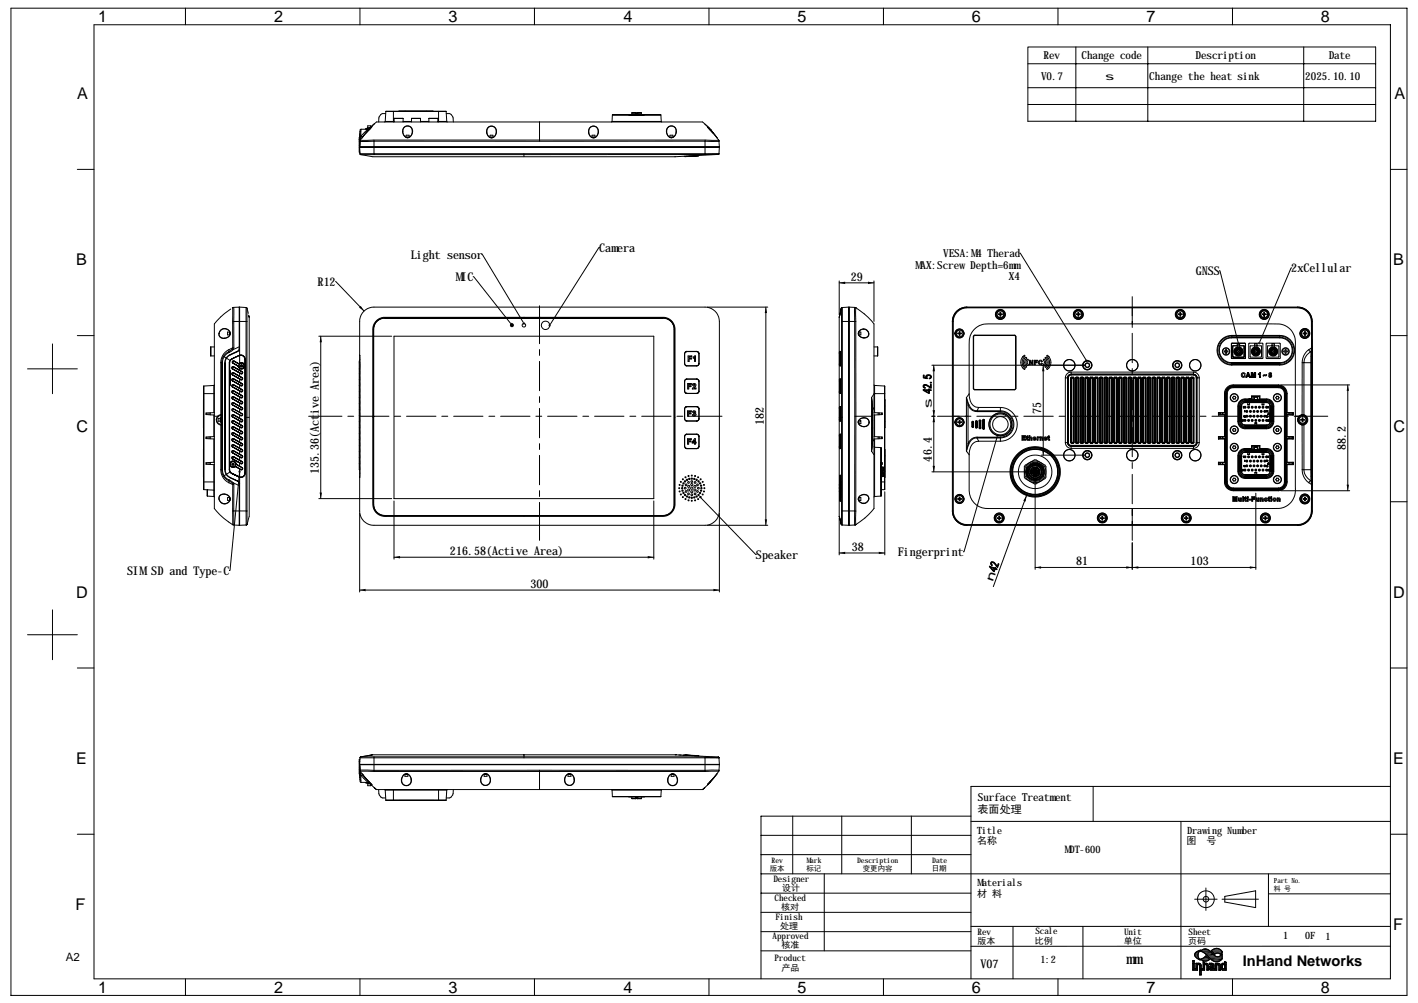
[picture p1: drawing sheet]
<svg xmlns="http://www.w3.org/2000/svg" width="594mm" height="420mm" viewBox="0 0 594 420" stroke-linecap="round" stroke-linejoin="round" font-family="sans-serif">
<defs><g id="words">
<g font-size="6.8">
<text x="41.2" y="9.2">1</text>
<text x="114.8" y="9.2">2</text>
<text x="187.8" y="9.2">3</text>
<text x="261.2" y="9.2">4</text>
<text x="334.1" y="9.2">5</text>
<text x="407.2" y="9.2">6</text>
<text x="480.3" y="9.2">7</text>
<text x="553.4" y="9.2">8</text>
<text x="32.4" y="41.5">A</text>
<text x="584.2" y="41.5">A</text>
<text x="31.9" y="111.1">B</text>
<text x="583.7" y="111.1">B</text>
<text x="32.1" y="180.8">C</text>
<text x="583.9" y="180.8">C</text>
<text x="31.9" y="250.4">D</text>
<text x="583.7" y="250.4">D</text>
<text x="31.8" y="320">E</text>
<text x="583.7" y="320">E</text>
<text x="31.6" y="381.2">F</text>
<text x="583.6" y="389.6">F</text>
<text x="41.2" y="415.8">1</text>
<text x="114.8" y="415.8">2</text>
<text x="187.8" y="415.8">3</text>
<text x="261.2" y="415.8">4</text>
<text x="334.1" y="415.8">5</text>
<text x="407.2" y="415.8">6</text>
<text x="480.3" y="415.8">7</text>
<text x="553.4" y="415.8">8</text>
</g>
<text font-size="6.3" x="471.9" y="403.9">mm</text>
<text font-size="6.1" x="520.6" y="404.5">InHand Networks</text>
<g font-size="5">
<text x="251" y="105.5">Camera</text>
<text x="172.1" y="108.4">Light sensor</text>
<text x="133.1" y="119.6">R12</text>
<text x="190.8" y="117.7">MIC</text>
<text x="356.4" y="117.6">29</text>
<text x="501" y="115.2">GNSS</text>
<text x="541" y="114">2xCellular</text>
<text x="133.5" y="173.3" transform="rotate(-90 133.5 173.3)">ive Area)</text>
<text x="436.2" y="173.4" transform="rotate(-90 436.2 173.4)">75</text>
<text x="320" y="178.2" transform="rotate(-90 320 178.2)">182</text>
<text x="563.8" y="188.4" transform="rotate(-90 563.8 188.4)">88.2</text>
<text x="390.3" y="193.3" transform="rotate(-90 390.3 193.3)">46.4</text>
<text x="133.5" y="198.5" transform="rotate(-90 133.5 198.5)">135.36(Act</text>
<text x="188.5" y="232.5">216.58(Active Area)</text>
<text x="356.8" y="230.8">38</text>
<text x="376.1" y="232.9">Fingerprint</text>
<text x="316.7" y="234.1">Speaker</text>
<text x="450.9" y="236.9">81</text>
<text x="498.8" y="236.9">103</text>
<text x="53.3" y="240.7">SIMSD and Type-C</text>
<text x="222.3" y="246.3">300</text>
<text x="410.7" y="405.6">V07</text>
</g>
<text font-size="4.8" x="27.6" y="402.5">A2</text>
<g font-size="4.7">
<text x="390.3" y="170.7" transform="rotate(-90 390.3 170.7)">Ⓢ</text>
<text x="416" y="243.7" transform="rotate(-70 416 243.7)">⌀</text>
</g>
<g font-size="4.6">
<text x="437.2" y="24.8">Rev</text>
<text x="453.1" y="24.8">Change code</text>
<text x="500.9" y="24.8">Description</text>
<text x="556.7" y="24.8">Date</text>
<text x="436.1" y="33.3">V0.7</text>
<text x="481.5" y="33.3">Change the heat sink</text>
<text x="546.8" y="33.3">2025.10.10</text>
<text x="395.2" y="107.7">VESA:M4 Therad</text>
<text x="383.4" y="112.5">MAX:Screw Depth=6mm</text>
<text x="422.7" y="117.3">X4</text>
<text x="409.7" y="335.6">Surface Treatment</text>
<text x="409.6" y="340.4">表面处理</text>
</g>
<g font-size="4.3">
<text x="463.1" y="33.3">Ⓢ</text>
<text x="446" y="357.3">MDT-600</text>
<text x="537.6" y="393.5">1</text>
<text x="555.3" y="393.8">1</text>
<text x="435.9" y="403.4">1:2</text>
</g>
<g font-size="4.2">
<text x="409.3" y="353.7">名称</text>
<text x="409.4" y="349.3">Title</text>
<text x="497.1" y="353.7">图</text>
<text x="497.3" y="349.3">Drawing Number</text>
<text x="505.5" y="353.7">号</text>
<text x="409.4" y="371.3">Materials</text>
<text x="409.4" y="375.7">材 料</text>
<text x="546.7" y="393.5">OF</text>
</g>
<g font-size="3.8">
<text x="324" y="369.3">Designer</text>
<text x="324.5" y="377.4">Checked</text>
<text x="327.7" y="373.3">设计</text>
<text x="327.3" y="381.4">核对</text>
<text x="324.9" y="385.3">Finish</text>
<text x="326.8" y="389.3">处理</text>
<text x="323.7" y="393.2">Approved</text>
<text x="409.5" y="395.5">版本</text>
<text x="409.5" y="391.5">Rev</text>
<text x="433.5" y="395.3">比例</text>
<text x="433.8" y="391.3">Scale</text>
<text x="470.8" y="395.5">单位</text>
<text x="470.9" y="391.5">Unit</text>
<text x="497.9" y="395.4">页码</text>
<text x="498" y="391.5">Sheet</text>
<text x="327.4" y="397.2">核准</text>
<text x="324.5" y="402.8">Product</text>
<text x="327.4" y="406.7">产品</text>
</g>
<g font-size="3.1">
<text x="322.5" y="364.7">版本</text>
<text x="323.3" y="361.4">Rev</text>
<text x="337.9" y="361.6">Mark</text>
<text x="337.9" y="364.9">标记</text>
<text x="359.1" y="361.4">Description</text>
<text x="361.5" y="364.7">变更内容</text>
<text x="390.4" y="364.7">日期</text>
<text x="390.6" y="361.4">Date</text>
</g>
<g font-size="2.9">
<text x="533.7" y="370">Part No.</text>
<text x="533.7" y="373">料 号</text>
</g>
</g></defs>
<g fill="none" stroke="#000" stroke-width=".42">
<path d="M4.6 3.4h584.9v413.6h-584.9zM39.4 10.4h543.1v399.6h-543.1zM77.7 3.4v7M150.8 3.4v7M223.9 3.4v7M297 3.4v7M370.1 3.4v7M430.6 19.7h145.7v31.1h-145.7zM443.2 3.4v7M450.7 19.7v31.1M480.9 19.7v31.1M516.4 3.4v7"/>
<path d="M546.2 19.7v31.1M430.6 26.7h145.7M430.6 36.7h145.7M150.5 59.3l.2 .1M150.6 57.6v6.2M150.6 57.6h.1M150.7 58.6l-.2 .1M150.7 58.4l-.2 .1M150.8 57.7l-.1 3.2v-2.5M150.8 58.5v.7M150.8 57.6l-.1 4.1M150.8 56.2l-.1 1.5"/>
<path d="M150.8 57.3v1.2M150.8 57.1v.2M150.8 55.2l-.1 3.2M150.8 55.2v.8M150.8 56.3v.8M150.9 54.5l-.1 .7zM150.9 58.8l-.1 .5M150.9 58.8h.1M150.9 58.7h150.1M150.9 58.7v.1M151 58.5l-.3 3 .1-2.3M151 58.7l-.2 .5"/>
<path d="M151.1 57.1l-.3 .2M151.1 57.1l-.2 1.7M151.2 57l.8 .2-.1 .2M151.2 57l-.4 .1M151.2 54.9l-.4 .3M151.2 57l-.1 .1M151.3 54.1l-.4 .4M151.3 54.1l-.1 2.9M151.3 54.1h2.8M151.7 57.7l-.8 1M152.5 56.5h.1M153.3 53.9v.2"/>
<path d="M153.3 53.9h1.4M153.9 53.6h.1M154.1 54.1l-3 3M154.7 53.9l-.6 .2M154.7 54l-1.5 1.9M154.8 53.8l-.7 .3M155.3 53.3v-.6h-1.2v.9M155.5 53.1l-.6 .7M155.8 53.1l-4.1 4.6M155.8 53.1l-.8 .7M155.8 53l-1.2 1M155.8 53l-4.1 4.7"/>
<path d="M155.8 53v.1M156.6 58.7l.1 .4M156.7 59.1v5.7l144.2-.1M156.7 59.1l-5.9 .1M156.7 59.1h138.7M156.8 51.9l-1.7 1.7-1.8 .3M161.4 50.9l-.3 .2M161.4 50.9h3.7M161.6 47.6h-1.3a2.27 2.27 0 0 0-1.6 1.8l-.1 1.7M161.6 46.7h25.3M161.6 46.7l-.2 4.2M164.8 46.6v4.5"/>
<path d="M165.1 49.6v1.5M165.1 49.6h3.8M167.1 46.6h14.3M168.8 55.1v.1M168.9 49.6v1.5M168.9 50.9h3.5M169.1 53.5a2.26 2.26 0 0 1 3.3-.1 2.26 2.26 0 0 1 0 3.3 1.87 1.87 0 0 1-2.1 1 1.87 1.87 0 0 1-1.5-1.8v-1.6zM169.5 53.2a2.14 2.14 0 0 1 2.7 .2 2.14 2.14 0 0 1 .4 2.7 1.81 1.81 0 0 1-1.8 1.6 1.81 1.81 0 0 1-1.8-1.6l-.2-1.8zM169.8 46.5v.1M170.2 56.6h1.2v.9h-1.2zM172.4 49.6v1.5M172.4 49.6h3.8"/>
<path d="M176.2 49.6v1.5M176.2 50.9h3.5M178.8 46.5v.1M179.7 49.6v1.5M179.7 49.6h3.7M183.4 49.6v1.5M183.4 50.9h3.8M183.7 46.6v4.5M186.9 46.7l.3 4.2M187 47.6h1.2a2.27 2.27 0 0 1 1.6 1.8l.1 1.7M187.2 50.9l.2 .2M203.9 55.3a2.1 2.1 0 0 1 2.6-2.4 2.1 2.1 0 0 1 1.2 3.3 1.9 1.9 0 0 1-2.1 1.5 1.9 1.9 0 0 1-1.6-2"/>
<path d="M203.9 55.2v.1M203.9 55.3l.1 .4M204.7 53.2a2.31 2.31 0 0 1 3 .5 2.31 2.31 0 0 1-.2 3.1 2.06 2.06 0 0 1-2.6 .7 2.06 2.06 0 0 1-1.1-2.5l.3-1.2zM206.5 57.5v-.9h-1.2v.9h1.3M226 51.1v8.1M246.6 55.2v.1M247.4 53.2a2.37 2.37 0 0 1 3.1 .8 2.37 2.37 0 0 1-.6 3.2 2.25 2.25 0 0 1-2.7-.2 2.25 2.25 0 0 1-.6-2.6zM247.4 53.3a2.12 2.12 0 0 1 2.7 .2 2.12 2.12 0 0 1 .3 2.7 1.94 1.94 0 0 1-2.3 1.4 1.94 1.94 0 0 1-1.5-2.3l.3-1.3zM248 57.5h1.3l-.1-.9h-1.2v.9M256.4 50.9l-.2 .2M256.4 50.9h20.6M256.6 48.2h20.3"/>
<path d="M256.6 48.2l-.2 2.7M263.5 48l-.1 .1M264.7 47.3v.7zM264.7 47.3h1.8M264.8 47.3h-.1M264.8 47.3h1.7M266.2 47.3v.7M266.4 47.3h.1M266.5 47.3v.7M266.9 47.3h1.8M266.9 47.3v.7M267.1 47.3l-.1 .7"/>
<path d="M267.2 47.3l.1 .7M268.7 47.3h-1.8M268.7 47.3h.1M268.7 47.3v.7zM270 48v.1M276.9 48.2l.1 2.7M277 50.9l.3 .2M279.3 55.2h.1M279.8 53.5a2.12 2.12 0 0 1 2.8-.2 2.12 2.12 0 0 1 .5 2.8 1.9 1.9 0 0 1-2.1 1.6 1.9 1.9 0 0 1-1.7-2.1l.1-1.3zM279.9 53.3a2.24 2.24 0 0 1 3 .2 2.24 2.24 0 0 1 .1 3 2 2 0 0 1-2.5 1.1 2 2 0 0 1-1.3-2.4l.2-1.2zM280.7 56.6h1.2v.9h-1.2zM295.2 51.9l2.5 2.5"/>
<path d="M295.4 59.1l5.8 .1M295.4 59.1v5.6M295.4 58.7v.4M296.7 53.3l.4 .4M297.6 54.2l.2 .2M297.7 54.4l-3.3-3.3h-136.7l-3.2 3-2.8 3.6M297.7 54.4l-1.2-1.1 1.9 2.1M297.7 54.4h.1M297.8 54.6l-1.2-1.3 1.8 2.1M297.8 54.6l.9 1.1M297.9 54.5v.1M297.9 54.5l2.5 3.2"/>
<path d="M297.9 54.6l2.5 3.1M298.4 55.4l2 2.3M298.7 55.7l.1 .1M300.4 57.7l.6 1zM301 58.7l.2 .5M301 58.7l.2 .2zM301.1 58.8l.1 .1M301.1 58.7h-.1M301.2 58.9v.3zM301.2 59.2l.2 2.3h-150.7M301.2 59v.2M430.6 43.8h145.7"/>
<path d="M32.4 71h7M150.5 61l.2 .1M150.6 63.8h.2M150.7 61.7h150.7l-.2 2.6-.3 .4M150.7 61.7l.1 2.7M150.7 61.6l-.2 .1M150.8 61.5v.2M150.8 64.4l.3 .4M150.8 64.4l.2 .3M150.8 64.4l150.4-.1-.3 .4M150.8 64.4l.1 .2M151 64.7l.1 .1"/>
<path d="M151.1 64.8l5.1 .9h126.7M151.1 64.7v.1M151.1 64.8h5.6M219.5 64.4v1.3M285 65.5v.1M286.6 65.5h.1M286.9 65.5l.1 .1M286.9 65.5l.9 .1M286.9 65.4v.1M288.1 65.5l4.6-.2-5.6 .3M289.7 65.4l-1.4 .1M291.4 65.4h-1"/>
<path d="M291.9 65.2v.1M292.7 65.2v.1M292.7 65.2l-4.9 .2M292.7 65.2h.1M300.9 64.7h.1M300.9 64.7l-18.1 1M300.9 64.6v.1M301 64.7h.1M301.2 64.5h.1M301.2 61.5v.2M301.2 64.4h.1M582.5 71h7"/>
<path d="M140.6 117.9l11.9 12.4M198.2 115.9l15.6 19.4M201.9 106.6h.2l17.1 28.4M251.2 103.7h-.3l-20.3 32.1M351.6 117.7v14.2M351.6 118.5h14.6M366.2 117.7v17M427.2 106h.3l27.4 44.7M510.9 113.4h.2l7.7 30.2M541.2 112.2h-.3l-13.2 31.1M91.8 139.7h.1M91.8 139.7a2.28 2.28 0 0 1 2.5-2 2.28 2.28 0 0 1 2 2.5l-.8 1-1.5 .5"/>
<path d="M91.8 139.7v.8l.5 .7 1.7 .5M92.6 138.2a2.12 2.12 0 0 1 3.3 .2 2.12 2.12 0 0 1-1.1 3.2 2.05 2.05 0 0 1-2.8-.6 2.05 2.05 0 0 1 .6-2.8zM96.2 139.1h-.9v1.2h.9M96.2 139v1.4M96.4 139.7h.1M96.7 129.5a28.5 28.5 0 0 0-6.9 6.2v77.4l4.1 4.1 3.5 2.6M97.4 128.9h.2zM97.4 128.9l.1 16.8M97.4 128.9h.1M97.5 134.6l.4 .1M97.8 128.8h.1M97.8 128.8l-.4 .1"/>
<path d="M97.8 128.8l.1 5.9M97.8 128.8l2.4-.1v18M97.9 134.7h5.2v85.2M97.9 134.7l.1 11-.4 .8M100.2 128.8h.2M103.1 128.8l.4 .3M103.1 128.8v5.9h.4M103.1 128.8l-2.7-.1v20.1M103.5 129.1h.1M103.5 129.1v84.9M103.5 129.1l.5 2.2M104.2 132l.2 84.3-.9 3.3"/>
<path d="M104.2 132.2l.2 .7-.1-.3M156.4 137.9v73.4a4.8 4.8 0 0 0 4.8 4.8l116.6-.1M156.4 137.9a4.8 4.8 0 0 1 4.8-4.8h116.6a4.8 4.8 0 0 1 4.7 4.8v73.4a4.8 4.8 0 0 1-4.7 4.8M157.8 134.2l1.3-.8 1.6-.5h117.6a5 5 0 0 1 4.5 4.9v73.7a5.1 5.1 0 0 1-4.6 4.8h-116.4a5.3 5.3 0 0 1-5.6-6.2v-72.3l.3-1.6zM161.2 133.3a4.7 4.7 0 0 0-4.6 4.6v73.4a4.6 4.6 0 0 0 4.6 4.6h116.6a4.7 4.7 0 0 0 4.7-4.6M161.2 133.2a4.7 4.7 0 0 0-4.7 4.7M161.2 133.2h116.6M214.1 135.8h.8M214.3 136.1h.3v.3h-.3zM214.3 136.1l.3 .3zM214.4 136.5v-.5l.3 .2-.2 .3M214.4 136.4v.1"/>
<path d="M214.5 136.4v.1M226 128.1v15.9M277.8 133.2a4.7 4.7 0 0 1 4.7 4.7M277.8 133.3a4.7 4.7 0 0 1 4.7 4.6M282.5 137.9v73.4M296.3 128.7h25.4M320.9 128.7v91.3M352 131.3l-.1 .3M352.1 130.6l.4-1.5-.9 3.8v83.4M352.5 129.1l-.9 3.8 .3-1.2M352.5 129.1l-.7 3.1M352.5 129.1h.1"/>
<path d="M352.5 129.1v.1M352.5 129.2l.1 5.5M352.6 134.7h5.5M352.6 134.7v79.3M352.9 128.8l2.7-.1v91.3l-2.9-.2M352.9 128.8l-.4 .3M352.9 128.8v91.1l-.4-.4M352.9 128.8l-.4 .4M355.6 128.8h.1M358.1 134.7v79.3M358.1 128.8l.5 .1M358.1 128.8v5.9"/>
<path d="M358.1 128.8l-2.4-.1v91.3l2.4-.1M358.1 128.8l.3 .1M358.5 128.9h.1M358.5 134.6v79.5M358.5 134.6l-.4 .1M358.6 128.9l-.1 5.7M358.6 128.9h.1M358.6 128.9l1.6 1.2a26.1 26.1 0 0 1 6 5.6v77.3a28.1 28.1 0 0 1-7.6 6.8M359.6 139.7h.1M359.8 139.1h.9v1.2h-.9zM360.1 138.5a2.09 2.09 0 0 1 3.1-.2 2.09 2.09 0 0 1-.1 3.1 2.23 2.23 0 0 1-2.5-.1 2.23 2.23 0 0 1-.8-2.4zM361.8 137.9l-1.6 .6-.6 1.1"/>
<path d="M361.8 137.9a1.92 1.92 0 0 1 2.1 2.3 1.92 1.92 0 0 1-3 1.1l-1-.8-.3-.7M361.8 137.8v.1M399 134.7v79.3zM399.2 134.7v79.3M399.3 134.6a5.9 5.9 0 0 1 5.7-5.7h138.8a5.9 5.9 0 0 1 5.6 5.8l.1 11M399.3 134.6v79.5a5.8 5.8 0 0 0 5.7 5.7h138.8a5.8 5.8 0 0 0 5.6-5.7l.1-11.1M399.3 134.6l-.1 .1M400 139.7h.2M401.3 139.5h.6v-.6h.3v.6h.6v.3h-.6v.7h-.3v-.7h-.6zM405.1 128.7h138.6zM405.1 128.8a5.5 5.5 0 0 0-5.9 5.9M405.1 128.8a5.9 5.9 0 0 0-5.9 5.9"/>
<path d="M405.1 128.8h138.6M405.1 128.8l-.1 .1M418.9 130.9h.4v.6h.6v.3h-.6v.6h-.4v-.6h-.5v-.3h.5zM451 131.5h.6v-.6h.3v.6h.6v.3h-.6v.6h-.3v-.6h-.6zM474.4 124.3v12.9M474.4 139.6v12.3M493.7 131.5h.6v-.6h.3v.6h.6v.3h-.6v.6h-.3v-.6h-.6zM528.9 131.5h.6v-.6h.3v.6h.6v.3h-.6v.6h-.3v-.6h-.6zM543.7 128.7a6 6 0 0 1 6.1 6l-.2 12.2M543.7 128.7a6 6 0 0 1 6 6M543.7 128.8a5.9 5.9 0 0 1 5.9 5.9M543.7 128.7v.1"/>
<path d="M543.7 128.8l.1 .1M544.6 139.7h.1M546 139.5h.6v-.6h.3v.6h.6v.3h-.6v.7h-.3v-.7h-.6zM548.6 139.7h.1M549.4 134.6l.2 .1M549.6 134.7h.1M549.6 134.7l.1 11M549.7 134.7v11.8M11.5 154.5h20.9M22 144.1v20.8M32.4 140.6h7M88.3 149.1h.1"/>
<path d="M88.3 149.1h1.5M88.3 145.3v.1M88.3 145.3v3.8M88.3 145.3h1.5M92.5 151.9h.7M92.5 151.9v21.8M93.2 151.9v44.9M93.6 149.2l.3 .2M93.9 149.4l-.7 2.5M93.9 149.4l.9 .5M94 141.7h.1M94.9 150l1.5 1"/>
<path d="M95.7 147.4l-1.8 1.5-1 2.2v45.7a5 5 0 0 0 2.8 4.5M95.7 147.4l.2 .3M95.9 147.7l-2 1.7M95.9 147.3l-.2 .1M95.9 147.3l.1 .4M95.9 146.5a6 6 0 0 0-3.4 5.4M95.9 146.5l-.2 .9M96 147.7h-.1M96.1 151.9h.1M96.1 151.9v44.9M96.2 155l.1 .2M96.2 151.9l-.1 44.9"/>
<path d="M96.3 155.2h.1M96.4 151l-.3 .9M96.4 155.2l.1 .2M96.4 155.3v6M97.1 150.3l-.7 .7-.3 .9M97.1 150.3l-.7 .7M97.1 150.3h.1M97.2 150.4l3-1.4zM97.2 150.4l-.8 .6-.2 .9M97.2 150.4h.1M97.3 146.3l.3 .2M97.3 159.5l3.1 1.7"/>
<path d="M97.3 159.5l3.6 2.1M97.3 157l3.1 1.8M97.3 154.5l3.6 2M97.3 157l3.6 2.1M97.4 154.4l-.1 .1M97.4 156.9l-.1 .1M97.4 159.4l-.1 .1M97.4 159.4l3.6 2.1M97.4 156.9l3.6 2.1M97.4 154.4l3.6 2.1M97.5 145.7l-1.6 1.6M97.5 145.7h.5"/>
<path d="M97.5 145.7l-1.6 .8M97.6 152.1l2.1 1.2M97.6 152v.1M97.6 152l2.1 1.2M97.6 146.5l-1.6 1.2M97.8 158.8l-.5 .1 .1 .5M97.8 153.7l-.5 .2 .1 .5M97.8 156.3l-.5 .1 .1 .5M97.8 158.8l3.6 2M97.8 156.3l3.6 2M97.8 153.7l3.6 2.1M97.8 158.7l-.6 .1 .1 .7"/>
<path d="M97.8 153.6l-.6 .2 .1 .7M97.8 156.2l-.6 .1 .1 .7M97.8 158.7l3.6 2 .2 .7-.7 .2M97.8 156.1l-.5 .1v.8M97.8 153.6v.1M97.8 156.1v.2M97.8 158.7v.1M97.8 158.7l2.6 1.4M97.8 156.2l3.6 2M97.8 156.1l2.6 1.5M97.8 153.6l3.6 2.1M97.8 153.6l2.6 1.5"/>
<path d="M98 151.3l-.5 .2 .1 .5M98 151.3l1.8 1M98.1 151.3l-.7 .1 .2 .7M98.1 151.3a.49 .49 0 0 0-.7 .1 .49 .49 0 0 0 .2 .7M98.1 151.3h-.1M98.1 151.3l1.7 .9M99.7 153.3l.2 .3M99.7 153.2v.1M99.7 153.2l.3 .4M99.8 152.2v.1M99.9 153.6l.5 .7M100 153.6h-.1"/>
<path d="M100.2 148.9a1.77 1.77 0 0 1 2.5 1.6M100.2 148.9l-3.1 1.4M100.2 148.8v.1M100.2 146.1l-.3 .8-4.7 2.5-.7 1.2-.3 1.3v45.6l1 1.8 4.4 2.3 .6 1M100.2 149a1.68 1.68 0 0 1 2.4 1.5M100.2 145.3l-2.6 1.2M100.2 148.9v.1M100.3 152.2h-.5M100.3 152.2a1.35 1.35 0 0 1 2 .4 1.35 1.35 0 0 1-.6 1.9 1.35 1.35 0 0 1-1.8-.9M100.3 152.2l.1 .1M100.3 152.2h.1M100.4 146.1l-.7 1.1a6.7 6.7 0 0 0-5 3.2l-.4 1.5v44.9a3.7 3.7 0 0 0 2.1 3.2l3.6 1.7 .4 .9"/>
<path d="M100.4 148.9a1.64 1.64 0 0 1 2.2 1.6M100.4 152.2a1.33 1.33 0 0 1 1.8 .2 1.33 1.33 0 0 1 0 1.7 1.33 1.33 0 0 1-1.8 .2M100.4 148.8a1.81 1.81 0 0 1 2.3 1.7M100.4 148.9v3.3M100.4 154.3v.8M100.4 158.8v1.3M100.4 157.6l1 .6M100.4 158.8l.5 .3M100.4 155.1l1 .6M100.4 148.8l-.2 .1M100.4 148.9l-.2 .1M100.4 152.3h-.6"/>
<path d="M100.4 152.3a1.22 1.22 0 0 1 1.8 .3 1.22 1.22 0 0 1-.5 1.8 1.22 1.22 0 0 1-1.7-.8M100.9 156.5l-.5-.2v1.3M101 156.5h-.1M101 159l-.1 .1M101.4 155.8l.1 .5-.5 .2M101.4 158.3l.1 .5-.5 .2M101.4 155.7l.2 .7-.7 .1M101.4 158.2l.2 .7-.7 .2M101.4 158.2l.1 .8-.6 .1M101.4 155.7a.49 .49 0 0 1 .2 .7 .49 .49 0 0 1-.7 .1M101.4 155.7v.1M101.4 158.2v.1"/>
<path d="M102.6 150.5v47.7zM102.6 150.5h.1M102.7 150.5v47.7M102.7 150.5h.1M133.6 140.8h30.5M134.4 140.8v68.1M150.5 154.5l.2 .1M150.5 156.5l.2 .1M150.5 159l.2 .1M150.7 151.9v-17.2a5.9 5.9 0 0 1 6-6h138.7a6 6 0 0 1 6 6v79.3a6 6 0 0 1-6 6h-138.7a5.9 5.9 0 0 1-6-6v-17.2M150.7 151.2l-.2 45.5 .2 .1M150.7 156.6v2.5"/>
<path d="M150.7 154.6v2M150.7 159.1v2.6M150.7 148.8l.1 1.7M150.7 148.8h.1M150.7 151.9l-.2 .1M150.7 151.9v2.7M150.8 150.5v47.7zM165.1 140.8h108.8v68.1h-108.8zM226 146.4v2.5M226 151.4v12.3M287.1 159l.5-.2h4.3l.8 .3 .2 .5-.2 4.9-.8 .3h-4.1l-.7-.3-.3-.6v-4.2zM287.1 147.5l.5-.3h4.3l.8 .3 .2 .5-.2 5-.8 .3h-4.3l-.5-.3-.3-.7v-4.1z"/>
<path d="M287.2 159l-.3 .7v4.2l.3 .7M287.2 147.4l4.7-.1 .6 .2 .3 .7M287.2 147.4l-.3 .8v4.1l.3 .7M287.2 153h.1M287.2 147.4h.1M287.2 159h.1M287.2 153l.6 .2M287.8 158.8l-.6 .2M287.8 147.3l-.6 .2M287.8 158.9l-.6 .1M288.3 149.1h1.5v.4h-1.1v.5h1v.4h-1v1h-.4zM290.4 149.6l1-.5v2.3h-.4v-1.7l-.6 .4z"/>
<path d="M291.9 158.8l.6 .2 .3 .7M292 158.9l.7 .6 .1 4.4M292 147.3l.7 .7v4.4l-.7 .8M292.8 152.3l-.3 .7-.6 .2-4.7-.2M351.7 152.3v.8M351.7 148.2v-.7l.2-.1 .1 4.9-.3 .8M351.7 159.7v-.7l.3 .7M351.7 151.4h.1M351.7 149.1l.1 .4M351.8 147.3v5.9M351.8 150h.1M351.8 147.3h.3"/>
<path d="M351.8 153.2h.3M351.9 149.1l-.1 1.3M351.9 149.1v2.3M351.9 149.7l-.1 .4M351.9 147.4v5.7M351.9 159v5.6M352 159.7v4.2M352 159.7h.1M352 152.3h.1M352 148.2h.1M352.1 158.9l-.4 .1v5.6l.4 .1M352.1 158.9l-.4 .1"/>
<path d="M352.1 147.4h-.4M352.1 147.4v.8M352.1 158.9v.8M352.1 152.3v1l-.4-.2M352.1 148.2v4.1M352.1 159.7v4.2M366.2 149.1h1.5M366.2 145.3h1.5M367.7 145.3v3.8M390.4 153h64.1M391.2 153v44.7M408 140.8l.4-.3h16.6l.4 .3 .1 21.8-.2 .5-16.9 .1-.4-.3z"/>
<path d="M408.1 140.5l16.9-.1 .5 .3 .1 21.9-.3 .6-16.9 .1-.5-.3-.1-21.9zM428.6 149.4l.5-.6 .3 .2a3.9 3.9 0 0 0 0 5.6 2.01 2.01 0 0 1-1.7-2.2l.1-1.8zM429.3 150.2l.8-.4a2.7 2.7 0 0 0 0 3.7v.2a1.2 1.2 0 0 1-1.3-1.5zM430.3 150.6l.5 .1a1.63 1.63 0 0 0 0 2.3 1.28 1.28 0 0 1-1.1-1 1.28 1.28 0 0 1 .6-1.4zM431.3 150.9h.3l.8 1.3v-1.3h.3v1.9h-.3l-.8-1.2v1.2h-.3zM433.3 150.9h1.3v.3h-.9v.5h.8v.3h-.8v.8h-.4zM435.4 151l.7-.1 .6 .5-1.1-.1v1.1l1.1-.2a.92 .92 0 0 1-1.5 .3 .92 .92 0 0 1 .2-1.5zM437.1 153v37.7M437.3 150.5a1.29 1.29 0 0 1 .8 1.3 1.29 1.29 0 0 1-1 1.2 1.92 1.92 0 0 0 0-2.3zM437.8 149.8a2.18 2.18 0 0 1 1.4 2 2.18 2.18 0 0 1-1.3 2l-.1-.1a2.61 2.61 0 0 0 0-3.9zM438.2 149.7v.1M438.7 148.8l-.2 .2a3.9 3.9 0 0 1 0 5.6l.2 .1"/>
<path d="M438.7 148.8h.1M438.7 154.7h.1M438.8 148.8a3.7 3.7 0 0 1 0 5.9M446.3 158.3v27.1M446.3 158.3h1.3M447.6 158.3v27.1M448.5 158.4v26.9M448.5 158.4h.2M448.7 158.4v26.9M448.7 158.4v.1M448.7 156.8l-1.2 .6-.3 .9v27.1l.7 1.2 .8 .3M448.7 156.8l-1.1 .6-.2 .9v27.1l.5 1.2 .8 .2"/>
<path d="M448.7 155.9a2.46 2.46 0 0 0-2.4 2.4M448.7 157.1a1.23 1.23 0 0 0-1.1 1.2M448.7 155.9v1.2M448.7 158.5h.2M448.7 157.1h51.3M448.7 156.8h51.3M448.7 155.9h51.3M448.9 158.5v26.7M449 158l-.5 .4M449 158.1l-.3 .3M449 158v.1M449 158.1v.1"/>
<path d="M449 158.1h.6M449 158h.6M449 158.2l-.3 .3M449 158.4l-.1 .1M449 158.2v.2M449 158.4h.5M449.5 158.2l.3 .3M449.5 158.4l.1 .1M449.5 158.2v.2M449.6 158l.4 .4M449.6 158.1l.2 .3M449.6 158v.1"/>
<path d="M449.6 158.5v26.7M449.6 158.1l-.1 .1M449.6 158.5h.2M449.8 158.5v26.7M449.8 158.4v26.9M449.8 158.4v.1M449.8 158.4h.2M450 158.4v26.9M450.6 158.4v26.9M450.6 158.4h.1M450.7 158.4v26.9M450.7 158.4l.1 .1"/>
<path d="M450.8 158.5v26.7M450.8 158.5h.1M450.9 158.5v26.7M450.9 158l-.3 .4M450.9 158.1l-.2 .3M450.9 158v.1M450.9 158.1l.1 .1M450.9 158.1h.7M450.9 158h.7M451 158.2l-.2 .3M451 158.4l-.1 .1M451 158.2v.2"/>
<path d="M451 158.4h.5M451.5 158.2l.3 .3M451.5 158.4l.1 .1M451.5 158.2v.2M451.6 158l.4 .4M451.6 158.1l.2 .3M451.6 158v.1M451.6 158.1l-.1 .1M451.6 158.5v26.7M451.6 158.5h.2M451.8 158.5v26.7M451.8 158.4v26.9"/>
<path d="M451.8 158.4v.1M451.8 158.4h.2M452 158.4v26.9M452.6 158.4v26.9M452.6 158.4h.1M452.7 158.4v26.9M452.7 158.4l.1 .1M452.8 158.5v26.7M452.8 158.5h.1M452.9 158l-.3 .4M452.9 158.1l-.2 .3M452.9 158v.1"/>
<path d="M452.9 158.5v26.7M452.9 158.1l.1 .1M452.9 158.1h.7M452.9 158h.7M453 158.2l-.2 .3M453 158.4l-.1 .1M453 158.2v.2M453 158.4h.5M453.5 158.2l.3 .3M453.5 158.4l.1 .1M453.5 158.2v.2M453.6 158l.4 .4"/>
<path d="M453.6 158.1l.2 .3M453.6 158.1l-.1 .1M453.6 158v.1M453.6 158.5v26.7M453.6 158.5h.2M453.8 158.4v.1M453.8 158.4v26.9M453.8 158.4h.2M454 158.4v26.9M454.5 158.4v26.9M454.5 158.4h.2M454.7 158.4v26.9"/>
<path d="M454.7 158.4l.1 .1M454.8 158.5v26.7M454.8 158.5h.1M454.9 158.5v26.7M455 158l-.5 .4M455 158.1l-.3 .3M455 158v.1M455 158.1l.1 .1M455 158.1h.6M455 158h.6M455.1 158.2l-.3 .3M455.1 158.4l-.2 .1"/>
<path d="M455.1 158.2v.2M455.1 158.4h.4M455.5 158.2l.3 .3M455.5 158.4l.1 .1M455.5 158.2v.2M455.6 158l.4 .4M455.6 158.1l.3 .3M455.6 158.1l-.1 .1M455.6 158v.1M455.6 158.5v26.7M455.6 158.5h.2M455.9 158.4l-.1 .1"/>
<path d="M455.9 158.4v26.9M455.9 158.4h.1M456 158.4v26.9M456.6 158.4v26.9M456.6 158.4h.1M456.7 158.4v26.9M456.7 158.4l.1 .1M456.8 158.5v26.7M456.8 158.5h.2M457 158l-.4 .4M457 158.1l-.3 .3M457 158v.1"/>
<path d="M457 158.5v26.7M457 158.1v.1M457 158.1h.6M457 158h.6M457 158.2l-.2 .3M457 158.4v.1M457 158.4l.8 .1M457 158.2v.2M457.6 158.2l.2 .3M457.6 158l.4 .4M457.6 158.1l.2 .3M457.6 158.1v.1"/>
<path d="M457.6 158v27.2M457.8 158.4v26.9M457.8 158.4v.1M457.8 158.4h.2M458 158.4v26.9M458.6 158.4v26.9M458.6 158.4h.1M458.7 158.4v26.9M458.7 158.4l.1 .1M458.8 158.5v26.7M458.8 158.5h.1M458.9 158.5v26.7"/>
<path d="M459 158l-.4 .4M459 158.1l-.3 .3M459 158v.1M459 158.1l.1 .1M459 158.1h.6M459 158h.6M459.1 158.2l-.3 .3M459.1 158.4l-.2 .1M459.1 158.2v.2M459.1 158.4h.4M459.5 158.2l.3 .3M459.5 158.4l.2 .1"/>
<path d="M459.6 158l.4 .4M459.6 158.1l.3 .3M459.6 158.1l-.1 .1M459.6 158l-.1 .4M459.7 158.5v26.7M459.7 158.5h.1M459.8 158.5v26.7M459.9 158.4l-.1 .1M459.9 158.4v26.9M459.9 158.4h.1M460 158.4v26.9M460.6 158.4v26.9"/>
<path d="M460.6 158.4h.1M460.7 158.4v26.9M460.7 158.4l.1 .1M460.8 158.5v26.7M460.8 158.5h.2M461 158l-.4 .4M461 158.1l-.3 .3M461 158v.1M461 158.5v26.7M461 158.1l.1 .1M461 158.1h.6M461 158h.6"/>
<path d="M461.1 158.2l-.3 .3M461.1 158.4l-.1 .1M461.1 158.2v.2M461.1 158.4h.5M461.6 158.2l.2 .3M461.6 158.4l.1 .1M461.6 158l.4 .4M461.6 158.1l.3 .3M461.6 158.1v.1M461.6 158v.4M461.7 158.5v26.7M461.7 158.5h.1"/>
<path d="M461.8 158.5v26.7M461.9 158.4l-.1 .1M461.9 158.4v26.9M461.9 158.4h.1M462 158.4v26.9M462.6 158.4v26.9M462.6 158.4h.2M462.8 158.4v26.9M462.8 158.4v.1M462.8 158.5v26.7M462.8 158.5h.2M463 158.5v26.7"/>
<path d="M463 158l-.4 .4M463 158.1l-.2 .3M463 158l.1 .4M463 158.1l.1 .1M463 158.1h.6M463 158h.6M463.1 158.2l-.3 .3M463.1 158.4l-.1 .1M463.1 158.4h.5M463.6 158.2l.2 .3M463.6 158.4v.1M463.6 158.2v.2"/>
<path d="M463.6 158l.4 .4M463.6 158.1l.3 .3M463.6 158.1v.1M463.6 158v.1M463.6 158.5v26.7M463.6 158.5h.2M463.8 158.5v26.7M463.9 158.4l-.1 .1M463.9 158.4v26.9M463.9 158.4h.1M464 158.4v26.9M464.6 158.4v26.9"/>
<path d="M464.6 158.4h.1M464.7 158.4v26.9M464.7 158.4l.1 .1M464.8 158.5v26.7M465 158l-.4 .4M465 158.1l-.3 .3M465 158v27.2M465 158.1l.1 .1M465 158.1h.6M465 158h.6M465.1 158.2l-.3 .3M465.6 158.4l-.8 .1"/>
<path d="M465.6 158.2l.2 .3M465.6 158.4l.1 .1M465.6 158.2v.2M465.6 158l.5 .4M465.6 158.1l.3 .3M465.6 158.1v.1M465.6 158v.1M465.7 158.5v26.7M465.7 158.5h.1M465.8 158.5v26.7M465.9 158.4l-.1 .1M465.9 158.4v26.9"/>
<path d="M465.9 158.4h.2M466.1 158.4v26.9M466.6 158.4v26.9M466.6 158.4h.2M466.8 158.4v26.9M466.8 158.4l.1 .1M466.9 158.5h.1M467 158.5v26.7M467 158l-.4 .4M467 158.1l-.2 .3M467 158v.1M467 158.1l.1 .1"/>
<path d="M467 158.1h.7M467 158h.7M467.1 158.2l-.2 .3M467.1 158.4l-.1 .1M467.1 158.2v.2M467.1 158.4h.5M467.6 158.2l.2 .3M467.6 158.4l.1 .1M467.6 158.2v.2M467.7 158l.4 .4M467.7 158.1l.2 .3M467.7 158.1l-.1 .1"/>
<path d="M467.7 158v.1M467.7 158.5v26.7M467.7 158.5h.1M467.8 158.5v26.7M467.9 158.4l-.1 .1M467.9 158.4v26.9M467.9 158.4h.2M468.1 158.4v26.9M468.6 158.4v26.9M468.6 158.4h.2M468.8 158.4v26.9M468.8 158.4l.1 .1"/>
<path d="M468.9 158.5h.1M469 158l-.4 .4M469 158.1l-.2 .3M469 158v.1M469 158.5v26.7M469 158.1l.1 .1M469 158.1h.7M469 158h.7M469.1 158.2l-.2 .3M469.1 158.4l-.1 .1M469.1 158.2v.2M469.1 158.4h.5"/>
<path d="M469.6 158.2l.2 .3M469.6 158.4l.1 .1M469.6 158.2v.2M469.7 158l.4 .4M469.7 158.1l.2 .3M469.7 158.1l-.1 .1M469.7 158v.1M469.7 158.5v26.7M469.7 158.5h.1M469.8 158.5v26.7M469.9 158.4l-.1 .1M469.9 158.4v26.9"/>
<path d="M469.9 158.4h.2M470.1 158.4v26.9M470.6 158.4v26.9M470.6 158.4h.2M470.8 158.4v26.9M470.8 158.4l.1 .1M470.9 158.5v26.7M470.9 158.5h.1M471 158.5v26.7M471.1 158l-.5 .4M471.1 158.1l-.3 .3M471.1 158v.1"/>
<path d="M471.1 158.1v.1M471.1 158.1h.6M471.1 158h.6M471.1 158.2l-.2 .3M471.1 158.4l-.1 .1M471.1 158.2v.2M471.1 158.4h.5M471.6 158.2l.3 .3M471.6 158.4l.1 .1M471.6 158.2v.2M471.7 158l.4 .4M471.7 158.1l.2 .3"/>
<path d="M471.7 158.1l-.1 .1M471.7 158v.1M471.7 158.5v26.7M471.7 158.5h.2M471.9 158.5v26.7M471.9 158.4v.1M471.9 158.4v26.9M471.9 158.4h.2M472.1 158.4v26.9M472.7 158.4v26.9M472.7 158.4h.1M472.8 158.4v26.9"/>
<path d="M472.8 158.4l.1 .1M472.9 158.5v26.7M472.9 158.5h.1M473 158l-.3 .4M473 158.1l-.2 .3M473 158v.1M473 158.5v26.7M473 158.1l.1 .1M473 158.1h.7M473 158h.7M473.1 158.2l-.2 .3M473.1 158.4l-.1 .1"/>
<path d="M473.1 158.2v.2M473.1 158.4h.5M473.6 158.2l.3 .3M473.6 158.4l.1 .1M473.6 158.2v.2M473.7 158l.4 .4M473.7 158.1l.2 .3M473.7 158.1l-.1 .1M473.7 158v.1M473.7 158.5v26.7M473.7 158.5h.2M473.9 158.5v26.7"/>
<path d="M473.9 158.4v.1M473.9 158.4v26.9M473.9 158.4h.2M474.1 158.4v26.9M474.4 154.4v2.4M474.4 159.3v12.3M474.7 158.4v26.9M474.7 158.4h.1M474.8 158.4v26.9M474.8 158.4l.1 .1M474.9 158.5v26.7M474.9 158.5h.1"/>
<path d="M475 158.5v26.7M475.1 158l-.4 .4M475.1 158.1l-.3 .3M475.1 158v.4M475.1 158.1v.1M475.1 158.1h.6M475.1 158h.6M475.1 158.2l-.2 .3M475.1 158.4l-.1 .1M475.1 158.4h.5M475.6 158.2l.3 .3M475.6 158.4l.1 .1"/>
<path d="M475.6 158.2v.2M475.7 158l.4 .4M475.7 158.1l.3 .3M475.7 158.1l-.1 .1M475.7 158v.1M475.7 158.5v26.7M475.7 158.5h.2M476 158.4l-.1 .1M476 158.4v26.9M476 158.4h.1M476.1 158.4v26.9M476.7 158.4v26.9"/>
<path d="M476.7 158.4h.1M476.8 158.4v26.9M476.8 158.4l.1 .1M476.9 158.5v26.7M476.9 158.5h.2M477.1 158l-.4 .4M477.1 158.1l-.3 .3M477.1 158v.1M477.1 158.5v26.7M477.1 158.1l.1 .1M477.1 158.1h.6M477.1 158h.6"/>
<path d="M477.2 158.2l-.3 .3M477.2 158.4l-.1 .1M477.2 158.2v.2M477.2 158.4h.4M477.6 158.2l.3 .3M477.6 158.4l.1 .1M477.6 158.2v.2M477.7 158l.4 .4M477.7 158.1l.3 .3M477.7 158.1l-.1 .1M477.7 158v.1M477.7 158.5v26.7"/>
<path d="M477.7 158.5h.2M478 158.4l-.1 .1M478 158.4v26.9M478 158.4h.1M478.1 158.4v26.9M478.7 158.4v26.9M478.7 158.4h.1M478.8 158.4v26.9M478.8 158.4l.1 .1M478.9 158.5h.2M479.1 158.5v26.7M479.1 158l-.4 .4"/>
<path d="M479.1 158.1l-.3 .3M479.1 158v.1M479.1 158.1v.1M479.1 158.1h.6M479.1 158h.6M479.1 158.2l-.2 .3M479.1 158.4v.1M479.1 158.4l.8 .1M479.1 158.2v.2M479.7 158.2l.2 .3M479.7 158l.4 .4M479.7 158.1l.3 .3"/>
<path d="M479.7 158.1v.1M479.7 158v27.2M479.9 158.5v26.7M480 158.4l-.1 .1M480 158.4v26.9M480 158.4h.1M480.1 158.4v26.9M480.7 158.4v26.9M480.7 158.4h.1M480.8 158.4v26.9M480.8 158.4l.1 .1M480.9 158.5v26.7"/>
<path d="M480.9 158.5h.2M481.1 158l-.4 .4M481.1 158.1l-.3 .3M481.1 158v.1M481.1 158.5v26.7M481.1 158.1l.1 .1M481.1 158.1h.6M481.1 158h.6M481.2 158.2l-.3 .3M481.2 158.4l-.1 .1M481.2 158.2v.2M481.2 158.4h.4"/>
<path d="M481.6 158.2l.3 .3M481.6 158.4l.2 .1M481.6 158.2v.2M481.7 158l.4 .4M481.7 158.1l.3 .3M481.7 158.1l-.1 .1M481.7 158v.1M481.8 158.5v26.7M481.8 158.5h.1M481.9 158.5v26.7M482 158.4l-.1 .1M482 158.4v26.9"/>
<path d="M482 158.4h.1M482.1 158.4v26.9M482.7 158.4v26.9M482.7 158.4h.2M482.9 158.4v26.9M482.9 158.4v.1M482.9 158.5v26.7M482.9 158.5h.2M483.1 158.5v26.7M483.1 158l-.4 .4M483.1 158.1l-.2 .3M483.1 158l.1 .4"/>
<path d="M483.1 158.1l.1 .1M483.1 158.1h.7M483.1 158h.7M483.2 158.2l-.3 .3M483.2 158.4l-.1 .1M483.2 158.4h.5M483.7 158.2l.2 .3M483.7 158.4l.1 .1M483.7 158.2v.2M483.8 158l.3 .4M483.8 158.1l.2 .3M483.8 158.1l-.1 .1"/>
<path d="M483.8 158v.1M483.8 158.5v26.7M483.8 158.5h.1M483.9 158.5v26.7M484 158.4l-.1 .1M484 158.4v26.9M484 158.4h.1M484.1 158.4v26.9M484.7 158.4v26.9M484.7 158.4h.2M484.9 158.4v26.9M484.9 158.4v.1"/>
<path d="M484.9 158.5v26.7M484.9 158.5h.2M485.1 158.5v26.7M485.1 158l-.4 .4M485.1 158.1l-.2 .3M485.1 158l.1 .4M485.1 158.1l.1 .1M485.1 158.1h.6M485.1 158h.6M485.2 158.2l-.3 .3M485.2 158.4l-.1 .1M485.2 158.4h.5"/>
<path d="M485.7 158.2l.2 .3M485.7 158.4l.1 .1M485.7 158.2v.2M485.7 158l.5 .4M485.7 158.1l.3 .3M485.7 158.1v.1M485.7 158v.1M485.8 158.5v26.7M485.8 158.5h.1M485.9 158.5v26.7M486 158.4l-.1 .1M486 158.4v26.9"/>
<path d="M486 158.4h.2M486.2 158.4v26.9M486.7 158.4v26.9M486.7 158.4h.2M486.9 158.4v26.9M486.9 158.4v.1M487.1 158l-.4 .4M487.1 158.1l-.2 .3M487.1 158v27.2M487.1 158.1h.7M487.1 158h.7M487.1 158.1l.1 .1"/>
<path d="M487.2 158.2l-.3 .3M487.7 158.2l.2 .3M487.7 158.4l-.8 .1M487.7 158.4l.1 .1M487.7 158.2v.2M487.8 158l.4 .4M487.8 158.1l.2 .3M487.8 158.1l-.1 .1M487.8 158v.1M487.8 158.5v26.7M487.8 158.5h.1M488 158.4l-.1 .1"/>
<path d="M488 158.4v26.9M488 158.4h.2M488.2 158.4v26.9M488.7 158.4v26.9M488.7 158.4h.2M488.9 158.4v26.9M488.9 158.4l.1 .1M489 158.5h.1M489.1 158.5v26.7M489.1 158l-.4 .4M489.1 158.1l-.2 .3M489.1 158v.1"/>
<path d="M489.1 158.1h.7M489.1 158h.7M489.1 158.1l.1 .1M489.2 158.2l-.2 .3M489.2 158.4l-.1 .1M489.2 158.2v.2M489.2 158.4h.5M489.7 158.2l.2 .3M489.7 158.4l.1 .1M489.7 158.2v.2M489.8 158l.4 .4M489.8 158.1l.2 .3"/>
<path d="M489.8 158.1l-.1 .1M489.8 158v.1M489.8 158.5v26.7M489.8 158.5h.1M489.9 158.5v26.7M490 158.4l-.1 .1M490 158.4v26.9M490 158.4h.2M490.2 158.4v26.9M490.7 158.4v26.9M490.7 158.4h.2M490.9 158.4v26.9"/>
<path d="M490.9 158.4l.1 .1M491 158.5h.1M491.1 158l-.4 .4M491.1 158.1l-.2 .3M491.1 158v.1M491.1 158.5v26.7M491.1 158.1h.7M491.1 158h.7M491.1 158.1l.1 .1M491.2 158.2l-.2 .3M491.2 158.4l-.1 .1M491.2 158.4l.8 .1"/>
<path d="M491.2 158.2v.2M491.7 158.2l.3 .3M491.8 158l.4 .4M491.8 158.1l.2 .3M491.8 158.1l-.1 .1M491.8 158v27.2M492 158.5v26.7M492 158.4v.1M492 158.4v26.9M492 158.4h.2M492.2 158.4v26.9M492.7 158.4v26.9"/>
<path d="M492.7 158.4h.2M492.9 158.4v26.9M492.9 158.4l.1 .1M493 158.5v26.7M493 158.5h.1M493.1 158.5v26.7M493.2 158l-.5 .4M493.2 158.1l-.3 .3M493.2 158v.1M493.2 158.1h.6M493.2 158h.6M493.2 158.1v.1"/>
<path d="M493.2 158.2l-.2 .3M493.2 158.4l-.1 .1M493.2 158.2v.2M493.2 158.4h.5M493.7 158.2l.3 .3M493.7 158.4l.1 .1M493.8 158l.4 .4M493.8 158.1l.2 .3M493.8 158.1l-.1 .1M493.8 158l-.1 .4M493.8 158.5v26.7M493.8 158.5h.2"/>
<path d="M494 158.5v26.7M494 158.4v.1M494 158.4v26.9M494 158.4h.2M494.2 158.4v26.9M494.8 158.4v26.9M494.8 158.4h.1M494.9 158.4v26.9M494.9 158.4l.1 .1M495 158.5v26.7M495 158.5h.1M495.1 158l-.3 .4"/>
<path d="M495.1 158.1l-.2 .3M495.1 158v.1M495.1 158.5v26.7M495.1 158.1h.7M495.1 158h.7M495.1 158.1l.1 .1M495.2 158.2l-.2 .3M495.2 158.4l-.1 .1M495.2 158.2v.2M495.2 158.4h.5M495.7 158.2l.3 .3M495.7 158.4l.1 .1"/>
<path d="M495.8 158l.4 .4M495.8 158.1l.2 .3M495.8 158.1l-.1 .1M495.8 158l-.1 .4M495.8 158.5v26.7M495.8 158.5h.2M496 158.4v.1M496 158.4v26.9M496 158.4h.2M496.2 158.4v26.9M496.8 158.4v26.9M496.8 158.4h.1"/>
<path d="M496.9 158.4v26.9M496.9 158.4l.1 .1M497 158.5v26.7M497 158.5h.1M497.1 158.5v26.7M497.2 158l-.4 .4M497.2 158.1l-.3 .3M497.2 158v.1M497.2 158.1h.6M497.2 158h.6M497.2 158.1l.1 .1M497.3 158.2l-.3 .3"/>
<path d="M497.3 158.4l-.2 .1M497.3 158.2v.2M497.3 158.4h.4M497.7 158.2l.3 .3M497.7 158.4l.1 .1M497.7 158.2v.2M497.8 158l.4 .4M497.8 158.1l.3 .3M497.8 158.1l-.1 .1M497.8 158v.1M497.8 158.5v26.7M497.8 158.5h.2"/>
<path d="M498.1 158.4l-.1 .1M498.1 158.4v26.9M498.1 158.4h.1M498.2 158.4v26.9M498.8 158.4v26.9M498.8 158.4h.1M498.9 158.4v26.9M498.9 158.4l.1 .1M499 158.5v26.7M499 158.5h.2M499.2 158l-.4 .4M499.2 158.1l-.3 .3"/>
<path d="M499.2 158v.1M499.2 158.5v26.7M499.2 158.1h.6M499.2 158h.6M499.2 158.1l.1 .1M499.3 158.2l-.3 .3M499.3 158.4l-.1 .1M499.3 158.2v.2M499.3 158.4h.5M499.8 158.2l.2 .3M499.8 158.4v.1M499.8 158.2v.2"/>
<path d="M499.8 158l.4 .4M499.8 158.1l.3 .3M499.8 158.1v.1M499.8 158v.1M499.8 158.5v26.7M499.8 158.5h.2M500 156.8l1.2 .6 .2 .9v27.1l-.6 1.2-.8 .2M500 155.9a2.46 2.46 0 0 1 2.4 2.4M500 156.8l1.2 .6 .3 .9M500 157.1a1.16 1.16 0 0 1 1.2 1.2M500 155.9v1.2M500.1 158.4l-.1 .1"/>
<path d="M500.1 158.4v26.9M500.1 158.4h.1M500.2 158.4v26.9M501.2 158.3v27.1M501.2 158.3h1.2M501.5 158.3v27.1zM502.4 158.3v27.1M511.9 142.5l1.5-1.1 2.7-.6h20.1a6 6 0 0 1 5.9 5.9 6 6 0 0 1-5.9 6h-20.1a6 6 0 0 1-5.5-3.7 6 6 0 0 1 1.3-6.5zM512.6 142.5a5.5 5.5 0 0 1 3.5-1.2h20.1a5.5 5.5 0 0 1 5.4 5.4 5.5 5.5 0 0 1-5.4 5.5h-20.1a5.5 5.5 0 0 1-5.2-3.6 5.5 5.5 0 0 1 1.7-6.1zM513.5 146.5h.4v.5h.5v.4h-.5v.6h-.4v-.6h-.6v-.4h.6zM516.1 140.5a6.2 6.2 0 0 0-6.2 6.2 6.2 6.2 0 0 0 6.2 6.2M516.1 141.5a5.2 5.2 0 0 0-5.2 5.2 5.2 5.2 0 0 0 5.2 5.2"/>
<path d="M516.1 151.9h20.1M516.1 152.9h20.1M516.1 140.5v1M516.1 151.9v1M516.1 141.5h20.1M516.1 140.5h20.1M516.1 143.8l-.2 .2v5.9l.2 .3M516.1 143.8l-.2 .2 .2 6.2M516.1 143.8h5.6l.1 6.1-.2 .3h-5.5M516.4 145v4.4M516.4 146.9h.1M516.4 147.6h.1"/>
<path d="M516.5 149.4h4.7M516.7 144.8l-.3 .2M516.7 144.9l-.2 .1M516.7 144.8h4.4M517.6 147.4l.1 .2M517.7 148.2v.1M517.8 147.6l-.5 .1M517.9 148l.1 .2M518 148.2l.6 .3 1.1-.3M518 148.2l.7 .3 1-.3M518 148l-.3 .2M518 148.2h-.1"/>
<path d="M518.3 145.4v-1.3h1.1v1.3M518.4 146.1l-.6 .3-.2 1M518.4 146l-.8 .7v.8M518.5 145.7h.1M518.6 145.7v.4M518.6 146l-.2 .1M518.9 147.2h.1M519.1 146l.1 .1M519.1 145.7v.4M519.2 146.1l.9 .6v.7M519.2 146l.7 .4 .2 1.1M519.2 146.1l.6 .3 .3 1.1"/>
<path d="M519.7 148.2l-.6 .4-1.2-.4M519.7 148l.3 .2M519.8 148l-.1 .2M520 147.6l.3 .1M520 148.2v.1M520.1 147.4l-.1 .2M520.4 156.3h1l.3 .4-.4 .1a.53 .53 0 0 0-.8-.1 .53 .53 0 0 0 0 .8 .53 .53 0 0 0 .8-.1l.4 .1a.93 .93 0 0 1-1.5 .3 .93 .93 0 0 1 .2-1.5zM521.1 144.8l.1 4.8-4.8-.2M521.1 144.9l.1 .1M521.2 144.9v4.7M521.3 147.5v.4M521.3 145.8v.4"/>
<path d="M522.7 156.1h.4l.8 1.9h-.4l-.2-.4h-.8l-.1 .4h-.4zM522.9 156.6l.3 .7h-.5zM523.3 143.8h5.7v6.3h-5.7zM523.8 144.9h4.7v4.6h-4.7zM524.2 156.1h.6l.4 1.3 .3-1.3h.5v1.9h-.3v-1.5l-.4 1.5h-.4l-.3-1.5v1.5h-.4zM524.9 147.4v.2M524.9 148.2v.1M525 147.6l-.4 .1M525.2 148l.1 .2M525.2 148.2l.7 .3 1.1-.3M525.3 148.2l.6 .4 1-.4M525.3 148.2l.7 .3 .9-.3"/>
<path d="M525.3 148l-.4 .2M525.6 145.4v-1.3h1v1.3M525.7 146.1l-.8 .6v.7M525.7 146l-.8 .7v.8M525.7 146.1l-.8 .7v.7M525.8 145.7l.1 .4M525.9 146l-.2 .1M526.1 147.2h.1M526.4 145.7v.4M526.4 146l.1 .1M526.4 145.7h.1M526.5 146.1l.9 .6v.7"/>
<path d="M526.5 146l.6 .4 .3 1.1M527 148l.3 .2M527.1 148l-.2 .2M527.2 156.6l.8-.5v1.9h-.3v-1.3l-.5 .2zM527.2 147.6l.4 .1M527.3 148.2v.1M527.4 147.4l-.1 .2M527.6 147.7h.1M529.4 157.1l1.3-.1a.58 .58 0 0 1-.5 .5 .58 .58 0 0 1-.6-.2l-.4 .2zM530.5 143.8h5.8v6.3h-5.8zM531.1 144.9h4.6v4.6h-4.6zM531.7 156.3a.53 .53 0 0 1 .8-.1 .53 .53 0 0 1-.1 .8 .57 .57 0 0 1 .2 .9 .57 .57 0 0 1-.9 0 .57 .57 0 0 1 .1-.9z"/>
<path d="M531.9 147.7h.1M532.2 147.4v.2M532.2 148.2v.1M532.3 147.6l-.3 .1M532.5 148l.1 .2M532.5 148.2l.7 .3 1.1-.3M532.6 148.2l.6 .3 1-.3M532.6 148l-.4 .2M532.6 148.2h-.1M532.9 145.4v-1.3h1v1.3M533 146.1l-.9 .6 .1 .7M533 146l-.8 .7-.1 .8"/>
<path d="M533.1 145.7h.1M533.2 145.7v.4M533.2 146l-.2 .1M533.5 147.2h.1M533.7 146l.1 .1M533.7 145.7v.4M533.8 146.1l.9 .6-.1 .7M533.8 146l.6 .4 .3 1.1M533.8 146.1l.6 .3 .2 1.1M534.2 148.2l-.6 .4-1.1-.4M534.3 148l.3 .2M534.3 148l-.1 .2"/>
<path d="M534.5 147.6l.4 .1M534.6 148.2v.1M534.6 147.4v.2M534.9 147.7h.1M536.2 140.5a6.2 6.2 0 0 1 6.2 6.2 6.2 6.2 0 0 1-6.2 6.2M536.2 141.5a5.2 5.2 0 0 1 5.2 5.2 5.2 5.2 0 0 1-5.2 5.2M536.2 140.5v1M536.2 151.9v1M537.8 147h.6v-.5h.4v.5h.5v.4h-.5v.6h-.4v-.6h-.6zM545.6 151.9h3.9M545.6 151.9l-.1 21.8M548.4 146.5a6.5 6.5 0 0 0-2.8 5.4"/>
<path d="M548.4 146.5l.8 .9a5.5 5.5 0 0 0-2.9 4.5v21.8M549.2 147.4h.1M549.2 149.2l.4 .7M549.2 147.3l.4 .4M549.2 147.4l.4 .3M549.2 147.4v53.9M549.2 147.3v.1M549.4 146.3l.3 .2M549.5 145.7l-.3 1.6M549.5 151.9v44.9M549.5 145.7h.2M549.5 145.7l-1.1 .8"/>
<path d="M549.6 151.9v44.9zM549.6 147.7l-.1 4.2M549.6 147.7h.1M549.6 148.6v1.4M549.6 150l.1 1M549.6 149.9v2M549.7 145.7l-.1 2M549.7 151.2l.2 45.5M549.7 158.6h.1M549.7 156.1h.1M549.7 153.6h.1M549.7 150.3v48.1"/>
<path d="M549.7 147.1l-.1 1.7M549.8 148.9l-.1 1.4 .1-1.3M549.8 147.1v54.5M549.8 146.1l-.1 .3M549.8 158.6l.1 .1M549.8 153.6l.1 .1M549.8 156.1l.1 .1M549.9 153.2l-.1 .4M549.9 154.4l-.1 1.7M549.9 159.4l-.1 1.7M549.9 156.9l-.1 1.7M549.9 152l-.2 .1"/>
<path d="M582.5 140.6h7M85.2 176.6h.1M85.2 170.1h.1M85.3 167.5v11.7M85.3 164.9h4.5M85.4 161.7l-.1 .1M85.4 161.7v43.4M86.7 173v.7M87.6 173v.7M88.1 172.9v.9M89.6 161.5v11.3M89.6 173.8v9.1"/>
<path d="M89.6 161.5l-4.2 .2M89.8 161.2l-.2 .3M89.8 174.4h1.4M89.8 172.8l-3.5 .2v.7l3.5 .2M91.2 174.4a2.15 2.15 0 0 0-.5 2.2 2.15 2.15 0 0 0 1.8 1.4M91.2 174.4l.2 .1M91.4 174.5a1.9 1.9 0 0 0-.5 2.1 1.9 1.9 0 0 0 1.8 1.2M92.3 175.3h-.9v1.1h.9M92.3 175.1v.9l.3 1.2M92.3 175v.1M92.3 176.6h.1M92.5 173.7l-1.3 .7"/>
<path d="M92.5 173.7h.4M92.5 173.7l.2 .2M92.5 178v18.8M92.6 174.5v2.7M92.6 177.2h.3M92.6 174.5h.3M92.6 174.5l-.3 .6M92.7 177.8l-.2 .2M92.7 173.9l-1.3 .6M92.7 177.8h.2M92.9 178h-.4M92.9 173.9h-.2"/>
<path d="M96.2 161.6v35.2zM96.3 161.4l-.1 .2zM96.4 161.4h-.1M96.5 161.2l-.1 .2M97.3 179.6l3.1 1.8M97.3 177.1l3.6 2.1M97.3 179.6l3.6 2.1M97.3 174.6l3.1 1.8M97.3 174.6l3.6 2.1M97.3 169.6l3.6 2M97.3 172.1l3.6 2.1M97.3 167l3.1 1.8"/>
<path d="M97.3 167l3.6 2.1M97.3 164.5l3.1 1.8M97.3 162.1l3.6 2M97.3 164.5l3.6 2.1M97.4 162l-.1 .1M97.4 164.5h-.1M97.4 167h-.1M97.4 169.5l-.1 .1M97.4 172l-.1 .1M97.4 174.5l-.1 .1M97.4 177l-.1 .1M97.4 179.5l3.6 2.1"/>
<path d="M97.4 177l3.6 2.1M97.4 179.5l-.1 .1M97.4 174.5l3.6 2.1M97.4 172l3.6 2.1M97.4 169.5l3.6 2M97.4 167l3.6 2M97.4 164.5l3.6 2M97.4 162l3.6 2M97.8 171.3l-.5 .1 .1 .6M97.8 166.3l-.5 .1 .1 .6M97.8 168.8l-.5 .2 .1 .5M97.8 173.8l-.5 .1 .1 .6"/>
<path d="M97.8 176.3l-.5 .2 .1 .5M97.8 178.9l-.5 .1 .1 .5M97.8 161.2l-.5 .2 .1 .6M97.8 163.8l-.5 .1 .1 .6M97.8 178.9l3.6 2M97.8 176.3l3.6 2.1M97.8 173.8l3.6 2.1M97.8 171.3l3.6 2.1M97.8 168.8l3.6 2.1M97.8 166.3l3.6 2.1M97.8 163.8l3.6 2M97.8 161.2l3.6 2.1"/>
<path d="M97.8 171.2l-.6 .2 .1 .7M97.8 166.2l-.6 .2 .1 .6M97.8 168.7l-.6 .2 .1 .7M97.8 173.7l-.6 .2 .1 .7M97.8 176.2l-.6 .2 .1 .7M97.8 178.8l-.6 .1 .1 .7M97.8 166.2l3.6 2.1 .2 .7-.7 .1M97.8 173.7l3.6 2.1 .2 .7-.7 .2M97.8 161.2l-.6 .2 .1 .7M97.8 163.7l-.6 .2 .1 .6M97.8 163.7h-.5v.8M97.8 166.2l-.6 .1 .1 .7"/>
<path d="M97.8 178.8h-.5v.8M97.8 161.2h.1M97.8 163.7v.1M97.8 166.2v.1M97.8 168.7v.1M97.8 171.2v.1M97.8 173.7v.1M97.8 176.2v.1M97.8 178.8l3.6 2M97.8 178.8v.1M97.8 176.2l3.6 2.1M97.8 176.2l2.6 1.5"/>
<path d="M97.8 173.7l2.6 1.5M97.8 171.2l3.6 2.1M97.8 168.7l3.6 2.1M97.8 168.7l2.6 1.4M97.8 166.2l2.6 1.4M97.8 163.7l3.6 2M97.8 163.7l2.6 1.4M97.8 161.2l3.6 2M97.8 161.2l2.6 1.4M100.4 161.2v1.4M100.4 166.3v1.3M100.4 168.8v1.3"/>
<path d="M100.4 173.8v1.4M100.4 176.4v1.3M100.4 177.7l1 .6M100.4 175.2l1 .6M100.4 176.4l.5 .3M100.4 170.1l1 .7M100.4 167.6l1 .6M100.4 168.8l.5 .3M100.4 165.1l1 .6M100.4 166.3l.5 .3M100.4 162.6l1 .6M100.4 160.1l1 .6"/>
<path d="M100.4 161.2l.5 .4M100.9 179.2l-.5-.3v1.3l1 .6M100.9 164.1l-.5-.3v1.3M100.9 171.6l-.5-.3v1.4M101 161.5l-.1 .1M101 164l-.1 .1M101 166.5l-.1 .1M101 169l-.1 .1M101 171.5l-.1 .1M101 174.1l-.1 .1M101 176.6l-.1 .1M101 179.1l-.1 .1"/>
<path d="M101.4 173.4l.1 .5-.5 .2M101.4 165.8l.1 .6-.5 .1M101.4 168.4l.1 .5-.5 .1M101.4 170.9l.1 .5-.5 .1M101.4 175.9l.1 .5-.5 .2M101.4 178.4l.1 .5-.5 .2M101.4 163.3l.1 .6-.5 .1M101.4 160.8l.1 .5-.5 .2M101.4 173.3l.2 .6-.7 .3M101.4 165.7l.2 .7-.7 .2M101.4 170.8l.2 .6-.7 .2M101.4 178.3l.2 .7-.7 .2"/>
<path d="M101.4 163.2l.2 .7-.7 .2M101.4 178.3a.49 .49 0 0 1 .2 .7 .49 .49 0 0 1-.7 .2M101.4 175.8a.51 .51 0 0 1 .2 .7 .51 .51 0 0 1-.7 .2M101.4 170.8a.49 .49 0 0 1 .2 .6 .49 .49 0 0 1-.7 .2M101.4 168.2a.51 .51 0 0 1 .2 .7 .51 .51 0 0 1-.7 .2M101.4 165.7l.1 .8-.6 .1M101.4 163.2a.49 .49 0 0 1 .2 .7 .49 .49 0 0 1-.7 .2M101.4 160.7a.51 .51 0 0 1 .2 .7 .51 .51 0 0 1-.7 .2M101.4 160.7v.1M101.4 163.2v.1M101.4 165.7v.1M101.4 168.2v.2"/>
<path d="M101.4 170.8v.1M101.4 173.3v.1M101.4 175.8v.1M101.4 178.3v.1M103.1 174.8h1.3M129.3 174.4h14M145.7 174.4h2.5M150.5 176.6l.2 .1M150.5 179.2h.2M150.5 161.5l.2 .2M150.5 164.1l.2 .1M150.5 166.6l.2 .1"/>
<path d="M150.5 169.1l.2 .1M150.5 171.6l.2 .1M150.5 174.1l.2 .1M150.6 174.4h12.4M150.7 161.7v2.5M150.7 164.2v2.5M150.7 166.7v2.5M150.7 169.2v2.5M150.7 171.7v2.5M150.7 174.2v2.5M150.7 176.7v2.5M150.7 179.2v2.5"/>
<path d="M165.4 174.4h2.5M170.3 174.4h12.3M185.1 174.4h2.5M190 174.4h12.3M204.8 174.4h2.5M209.7 174.4h12.4M224.5 174.4h2.5M226 166.2v2.4M226 171.1v12.3M229.4 174.4h12.3M244.2 174.4h2.4M249.1 174.4h12.3"/>
<path d="M263.9 174.4h2.5M268.8 174.4h12.3M283.6 174.4h2.5M287.1 170.6l.5-.3h4.3l.8 .5 .2 4.8-.4 .5-.6 .3h-4.1l-.7-.3-.3-.7v-4.1zM287.2 170.6l-.3 .7v4.1l.3 .7M287.2 176.1h.1M287.2 164.6h.1M287.2 170.6h.1M287.2 170.6l4.7-.2 .6 .2 .3 .7M287.2 164.5l.6 .2M287.2 176.1l.6 .2M287.2 164.6l.6 .2"/>
<path d="M287.8 170.4l-.6 .2M288.1 160.7h1.6v.3h-1.1v.6h.9v.4h-.9v.9h-.5zM288.5 174.4v-1h1v-.4h-1v-.5h1.1v-.4h-1.5v2.3h14.4M290.3 160.8a.8 .8 0 0 1 1.3 .2 .8 .8 0 0 1-.5 1.2l-.4 .3h.9v.4h-1.6l1.1-1.6-.1-.3-.9 .3zM290.4 172.2a.62 .62 0 0 1 .9 0 .62 .62 0 0 1-.1 .9 .72 .72 0 0 1-.1 1.3 .72 .72 0 0 1-1-.7l.8 .3 .2-.2v-.3l-.5-.2 .4-.8-.9 .1zM292 170.4l.7 .7 .1 4.3M292.7 175.4l-.2 .6-.5 .3M292.7 163.9l-.2 .6-.5 .2M292.8 175.4l-.6 .9h-4.4M292.8 163.9l-.6 .8-4.4 .1M351.6 174.8h1.3M351.7 171.3v-.8l.3 .8"/>
<path d="M351.7 175.4v.8l.3-.8M351.7 163.9v.7M351.7 172.1l.1 .6 .1-.3M351.7 160.7l.1 2.2M351.7 174.4h.1M351.7 162.9h.2M351.8 173v.4M351.8 172.5h.1M351.8 161.6v.4M351.8 161h.1M351.8 170.4l-.1 5.7 .4 .2M351.8 170.4l-.1 .1"/>
<path d="M351.8 160.8l.1 1.1M351.8 172.2v2.2l.1-1.4M351.8 170.4l.3-.1v1M351.9 162.5h.1M351.9 170.5v5.7M352 163.9l-.3 .7M352 171.3v4.1M352 175.4h.1M352 171.3h.1M352 163.9h.1M352.1 170.4h-.3M352.1 175.4v1l-.4-.2"/>
<path d="M352.1 163.9v.9l-.4-.2M352.1 171.3v4.1M358.1 174.4h7.3M359.6 176.9h.1M359.8 176.3h.9v1.2h-.9zM360.1 175.6a2.17 2.17 0 0 1 3-.5 2.17 2.17 0 0 1 .7 2.9 2.26 2.26 0 0 1-2.8 .7 2.26 2.26 0 0 1-1.2-2.6zM362 175a2.23 2.23 0 0 0-2.4 2M362 175l1.7 .8 .4 1.1M362 175h.1M364.1 176.9a2.3 2.3 0 0 1-2.2 1.8 2.3 2.3 0 0 1-2.3-1.7M364.1 176.9h.1M365.4 175.6v4.3"/>
<path d="M365.4 175.9l.2 .2M365.4 176.2v.1M365.4 169.7l-.3-3.2v22.5M365.4 178.7h.2M365.4 176.8h.2M365.4 169.7v16.2M365.4 179.5v.1M365.4 179.3h.2M365.4 179h.2M365.4 176h.2M365.5 172.1l-.1 .3M365.5 169.5l-.1 .2"/>
<path d="M365.6 179.2l-.2 .2M365.6 176.5v.1M365.6 178.9l-.2 .2M366.2 161.2l.2 .3M366.2 165l-1.1 1.5 .4 5.6M366.2 164.9h4.5M366.2 170.7l-.7 1.4M366.2 172.8l3.5 .2v.7l-3.5 .2M366.4 161.5v11.3M366.4 173.8v9.1M366.4 161.5l4.2 .2M367.9 172.9v.9"/>
<path d="M368.4 173v.7M369.2 173v.7M370.6 161.7v43.4M370.7 167.5v11.7M370.7 176.6h.1M370.7 170.1h.1M390.4 174.4h1.3M392.7 174.4h14.1M400 176.9a1.93 1.93 0 0 0 1.9 1.9 1.93 1.93 0 0 0 2-1.9M400 176.9a1.93 1.93 0 0 1 1.9-1.9 1.93 1.93 0 0 1 2 1.9M400 176.9h.2M401.9 176.1h.3v.6h.6v.3h-.6v.6h-.3v-.6h-.6v-.3h.6z"/>
<path d="M403.8 176.9h.1M404.9 166.5l1 3M404.9 166.5v22.5M404.9 166.5l.7 3.2M405.6 169.7v16.2l1.4-2 1.1-.6 1.2-.2M405.6 169.7l1.4 2 2.4 .7M405.9 169.5l1.3 1.9 2.2 .7M405.9 169.5l-.3 .2M406 165v-20.6a7.7 7.7 0 0 1 7.9-8.7h118.8a10.2 10.2 0 0 1 5.6 .7 8.1 8.1 0 0 1 4.4 8.8v58.3a7.9 7.9 0 0 1-6.7 9.5h-61.6M406 165a5.1 5.1 0 0 0 3.1 5.6l.9 .1M406 165l-1.1 1.5M407.2 178.7l.4 .4 .3-.4"/>
<path d="M407.2 176.8l.4-.4 .3 .4M407.2 176.8v1.9M407.2 178.7h.1M407.2 176.8h.1M407.3 178.7l.3 .2 .2-.2M407.3 176.8l.3-.2 .2 .2M407.3 176.8v1.9M407.8 176.8v1.9M407.8 178.7h.1M407.8 176.8h.1M407.9 176.8v1.9M408.7 179l.4 .4 .3-.4"/>
<path d="M408.7 176.5l.4-.3 .3 .3M408.7 176.5h.2M408.7 176.5v2.5M408.7 179h.2M408.9 179h.4M408.9 176.5l.2-.2 .2 .2M408.9 176.5v2.5M409.3 174.4h12.3M409.3 176.5h.1M409.3 176.5v2.5M409.3 179h.1M409.4 172.1h9.7a5.7 5.7 0 0 1 5.7 5.7 5.7 5.7 0 0 1-5.7 5.7h-9.8"/>
<path d="M409.4 172.1v.3M409.4 172.4h9.7M409.4 176.5v2.5M410 170.7h9.1M410 170.7l-.6 1.4M410.2 179.3l.4 .3 .3-.3M410.2 176.3l.4-.4 .3 .4M410.2 176.3v3M410.2 179.3h.2M410.2 176.3h.2M410.4 179.3l.2 .2 .2-.2M410.4 176.3l.2-.2 .2 .2"/>
<path d="M410.4 176.3v3M410.8 176.3v3M410.8 179.3h.1M410.8 176.3h.1M410.9 176.3v3M411.7 179.5l.4 .4 .3-.4M411.7 176l.4-.4 .3 .4M411.7 176v3.5M411.7 179.5h.2M411.7 176h.2M411.9 179.5l.2 .2 .2-.2M411.9 176h.4"/>
<path d="M411.9 176v3.5M412.3 176v3.5M412.3 179.5h.1M412.3 176h.1M412.4 176v3.5M419.1 170.7a7.1 7.1 0 0 1 7.1 7.1 7.1 7.1 0 0 1-7.1 7M419.1 172.4a5.4 5.4 0 0 1 5.3 5.4 5.4 5.4 0 0 1-5.3 5.3M419.1 170.7v1.7M424 174.4h2.5M428.9 174.4h12.4M443.7 174.4h2.5M448.7 174.4h12.3"/>
<path d="M463.4 174.4h2.5M468.3 174.4h12.4M474.4 174.1v2.4M474.4 179v12.3M483.1 174.4h2.5M488 174.4h12.4M502.8 174.4h2.5M507.8 174.4h12.2M510.5 173.9h2.5M510.5 172.8h2.8M510.5 172.8v1.1M510.5 172.8l.1 .1"/>
<path d="M510.6 172.9l.2 .1M510.6 173.8l-.1 .1M510.6 172.9v.9M510.8 173.7l-.2 .1M510.8 173h.6M510.8 173v.7M511.4 173v.7M511.4 173.7h-.6M512.2 173.7h-.8M512.2 173.7h1.2l-.1 .1M512.2 173v.7M513 164.9h.6"/>
<path d="M513 164.9v7.9M513 173.9v9M513.3 172.8v-7.9a3.4 3.4 0 0 1 3.4-3.4h18.9a3.4 3.4 0 0 1 3.4 3.4v7.9M513.3 173.8l-.3 .1M513.3 172.8l.1 .2h-2M513.3 173.8v9.1M513.6 164.9v37M513.8 164.9h.4M513.8 164.9v37M513.9 164.9l.6-1.7 1-.8 1.2-.3h18.9l1.2 .3 .9 .8 .6 1.7v37l-.2 1.2-1.3 1.3-1.2 .2h-18.9l-1.2-.2-1-.8-.6-1.7M514.2 162.9a3 3 0 0 1 2.5-1.2h18.9a3.2 3.2 0 0 1 3.2 3.2v37l-.3 1.4-1.5 1.5-1.4 .3h-18.9l-1.4-.3a3.2 3.2 0 0 1-1.8-2.9v-37zM514.2 164.9v37"/>
<path d="M516.7 161.2a3.6 3.6 0 0 0-3.7 3.7M516.7 161.8l-1.4 .3a3 3 0 0 0-1.7 2.8M516.7 162.1l-1.8 .5-.8 1.1-.3 1.2M516.7 162.4a2.46 2.46 0 0 0-2.5 2.5M516.7 161.2h18.9M516.7 162.1h18.9M516.7 162.4h18.9M516.7 161.8h18.9M516.7 161.2v.6M516.7 162.1v.3M518.9 176.6l.5 1.7 1 .8 1.2 .3M518.9 176.6h.1"/>
<path d="M518.9 170.1h.1M518.9 170.1v6.5M519 176.6a2.6 2.6 0 0 0 2.6 2.6M519 170.1v6.5M519.2 168.2l.5-.4a5.5 5.5 0 0 1 4.7-.7v-1.3h3.5v1.3a5.7 5.7 0 0 1 4.6 .7l.9 1 .3 1.3-.1 7.1-1.1 1.7-1.8 .7h-9.1l-1.3-.3a2.97 2.97 0 0 1-1.7-2.7v-6.5zM519.4 176.6l.3 1.1a2.13 2.13 0 0 0 1.9 1.2M519.4 176.6h.2M519.4 170.1h.2M519.4 170.1v6.5M519.6 176.6l.6 1.4 1.4 .6M519.6 170.1v6.5M520.1 176.8l.2 .8 1.2 .6"/>
<path d="M520.1 176.8h.1M520.1 169.9h.1M520.1 169.9v6.9M520.2 176.8l.6 1 .7 .2M520.2 169.9v6.9M520.3 176.4h.4M520.4 176.4l.1-.6-.1 .6M520.4 176.4h-.1M520.7 176.4h.1M520.8 175.9l.2 .5zM520.8 175.9l.1 .5zM521 170.9h.1"/>
<path d="M521 170.3v.1M521 170.2v.7M521.1 174.3l.2-.1v.6zM521.4 172l.2 .5h-.2zM521.4 170.4h.4v.4h-.4zM521.4 172.3l.2 .2zM521.5 172h.1M521.5 168.5l-.8 .3-.6 1.1M521.5 168.7l-.7 .2-.6 1M521.5 178.2h9.3M521.5 178h9.3M521.5 168.7h9.3"/>
<path d="M521.5 168.5h9.3M521.5 168.5v.2M521.5 178v.2M521.5 176l.2 .2zM521.5 170.5l.2 .1zM521.6 167.3l-1.7 .6-.8 1-.2 1.2M521.6 167.5a2.6 2.6 0 0 0-2.6 2.6M521.6 167.9a2.24 2.24 0 0 0-2.2 2.2M521.6 168.1l-1.4 .6-.6 1.4M521.6 179.2h9.1M521.6 179.4h9.1M521.6 178.9h9.1"/>
<path d="M521.6 178.6h9.1M521.6 168.1h9.1M521.6 167.9h9.1M521.6 167.5h9.1M521.6 167.3h3.8M521.6 167.3v.2M521.6 167.9v.2M521.6 178.6v.3M521.6 179.2v.2M521.7 174.5h-.2l.1-.2 .1 .5-.1-.6-.2 .4h.3M522.2 174.2h.3v.3h-.3zM522.3 172.3l.1 .1z"/>
<path d="M522.3 174.3l.1 .1zM522.5 174.4h2.5M522.7 168.7v.9h.8v-.9M522.7 169.4h.8M522.9 175.9h.4v.4h-.4zM522.9 170.4h.4v.4h-.4zM523 176l.2 .2zM523.2 170.6h.1M523.1 167.3h.1M523.3 167.1l-.2 .2M523.4 167.1l.2 .2 .2-.2M523.7 172.2h.4v.3h-.4z"/>
<path d="M523.7 174.2h.4v.3h-.4zM523.8 172.3l.1 .1zM524 174.4h.1M523.8 167.1l-.6 .2M523.8 167.1h.1M523.8 167.1l.2 .2M523.9 167.1l.2 .2M524 167.3h.1M524.4 170.4h.4v.4h-.4zM524.6 176l.1 .2zM524.7 170.6h.1M524.6 167.3v-1.2h3v1.2"/>
<path d="M525.2 174.2h.3v.3h-.3zM525.3 172.3l.2 .1zM525.3 174.3l.2 .1zM525.5 166.5h1.3zM525.5 166.5h-.1M525.5 166.5v1l-.1-1M525.8 178v-.9h.7v.9M525.8 177.3h.7M526 170.4h.3v.4h-.3zM526 176l.2 .2zM526 170.5l.2 .1zM526.7 172.2h.4v.3h-.4z"/>
<path d="M526.7 174.2h.4v.3h-.4zM526.8 166.5h.1M526.8 166.5v1l.1-1M527 174.4h.1M526.8 172.3l.1 .1zM526.9 167.3h3.8M527.4 175.9h.4v.4h-.4zM527.4 170.4h.4v.4h-.4zM527.4 174.4h12.4M527.6 176l.1 .2zM527.7 170.6h.1M528.2 174.2h.3v.3h-.3z"/>
<path d="M528.3 172.3l.2 .1zM528.5 174.4h.1M528.8 168.7v.9h.7v-.9M528.8 169.4h.7M529 170.4h.3v.4h-.3zM529.1 176l.1 .2zM529.1 170.5l.1 .1zM529.7 174.2h.4v.3h-.4zM529.8 172.3l.2 .1zM529.8 174.3l.2 .1zM530.5 175.9h.3v.4h-.3zM530.5 170.4h.3v.4h-.3z"/>
<path d="M530.6 176l.1 .2zM530.7 170.6h.1M530.7 167.3l1.1 .3 1 .8 .6 1.7M530.7 167.5a2.6 2.6 0 0 1 2.5 2.6M530.7 167.9l1.5 .6 .7 1.6M530.7 168.1l1.4 .6 .6 1.4M530.7 172.6h.1M530.7 167.3v.2M530.7 167.9v.2M530.7 178.6v.3M530.7 179.2v.2M530.7 174.8h.1"/>
<path d="M530.7 174.2v.1M530.7 172v.1M530.7 171.9v.7M530.7 174.1v.7M530.8 168.5l.8 .3 .6 1.1M530.8 168.7l1 .5 .2 .7M530.8 168.5v.2M530.8 178v.2M530.9 172.1l.3-.1v.4h-.3M530.9 172.4h.1M530.9 174.6h.1M530.9 172.1h.1"/>
<path d="M531 174.2v.3zM531 172.1l-.1 .3M531.1 174.5l-.1-.3 .2 .4h-.3M531.1 174.5l-.1 .1M531.1 174.5h.1M531.2 176.4l.1-.6-.1 .6M531.2 176.4h.3M531.2 170.3h.1M531.2 176.4h.1M531.3 170.5l-.1 .4zM531.3 173l.5 .7h-.8zM531.4 170.3l-.1 .2"/>
<path d="M531.4 173.1l.1 .3zM531.5 170.3h.1M531.5 176.4h.1M531.5 170.3h-.3M531.5 170.3l-.1 .2M531.6 175.9h.2l-.2 .1 .2 .4zM531.6 176.1l.1 .3zM532 176.8l-.5 1-.7 .2M532 176.8h.2M532 169.9h.2M532 169.9v6.9M532.2 176.8l-.3 .8-1.1 .6"/>
<path d="M532.2 169.9v6.9M532.7 176.6l-.6 1.4-1.4 .6M532.7 176.6h.2M532.7 170.1h.2M532.7 170.1v6.5M532.9 176.6l-.7 1.6-1.5 .7M532.9 170.1v6.5M533.2 176.6a2.6 2.6 0 0 1-2.5 2.6M533.2 176.6h.2M533.2 170.1h.2M533.2 170.1v6.5M533.4 176.6l-.6 1.7-1 .8-1.1 .3"/>
<path d="M533.4 170.1v6.5M535.6 161.2a3.6 3.6 0 0 1 3.7 3.7M535.6 161.8l1.3 .3a2.91 2.91 0 0 1 1.8 2.8M535.6 162.1l1.2 .2 1 .8 .7 1.8M535.6 162.4a2.46 2.46 0 0 1 2.5 2.5M535.6 161.2v.6M535.6 162.1v.3M536.6 161.2h28.9M538.1 164.9h.4M538.1 164.9v37M538.5 164.9v37M538.7 164.9h.6"/>
<path d="M538.7 164.9v37M538.8 173.7h1.3M538.8 173h2.1M538.8 173.7l.2 .1M538.8 173v.7M539 173.8l.3 .1M539 172.8h2.8M539 172.8l-.2 .2M539 173.8v9.1M539.3 173.9h2.5M539.3 164.9v7.9M539.3 173.9v9"/>
<path d="M540.1 173.7h.8M540.1 173v.7M540.9 173.7h.6M540.9 173v.7M541.5 173.7l.2 .1M541.5 173h-.6M541.5 173v.7M541.7 172.9l-.2 .1M541.7 173.8l.1 .1M541.7 172.9v.9M541.8 172.8l-.1 .1M541.8 172.8v1.1"/>
<path d="M542.2 174.4h2.5M544.2 174.4a2.17 2.17 0 0 0 1.3 3.6M544.2 174.4l.1 .1M544.3 174.5l-.3 .4a1.95 1.95 0 0 0 1.4 2.9M545.4 173.9l-1.1 .6M545.4 177.8l.1 .2M545.4 173.9l.8 .1M545.5 173.7l-1.3 .7M545.5 173.7l-.1 .2M545.5 173.7h.8M545.5 178l.1 18.8M545.6 175.1h.3v.6h.6v.3h-.6v.6h-.3v-.6h-.6v-.3h.6z"/>
<path d="M546.2 174a1.92 1.92 0 0 1 1.4 1.9 1.92 1.92 0 0 1-1.4 1.8M546.2 177.7l.1 .3M546.2 177.7l-.8 .1M546.3 173.7a2.2 2.2 0 0 1 1.6 2.2 2.2 2.2 0 0 1-1.6 2.1M546.3 178h-.8M546.3 178v18.8a5.5 5.5 0 0 0 2.9 4.5M546.3 173.7l-.1 .3M547.1 174.4h9.2M549.7 161.1h.1M549.7 178.7h.1M549.7 173.7h.1M549.7 171.2h.1"/>
<path d="M549.7 176.2h.1M549.7 168.7h.1M549.7 166.1h.1M549.7 163.6h.1M549.8 176.2l.1 .1M549.8 178.7l.1 .1M549.8 161.1l.1 .1M549.8 163.6l.1 .1M549.8 166.1l.1 .1M549.8 168.7h.1M549.8 171.2h.1M549.8 173.7l.1 .1"/>
<path d="M549.9 172l-.1 1.7M549.9 174.5l-.1 1.7M549.9 179.5l-.1 1.7M549.9 177l-.1 1.7M549.9 169.5l-.1 1.7M549.9 167l-.1 1.7M549.9 164.5l-.1 1.6M549.9 162l-.1 1.6M564.7 161.2v44.4M85.2 197.4h.1M85.2 190.9h.1M85.3 188.3v11.7"/>
<path d="M86.7 183v.7M86.7 193.8v.7M87.6 183v.8M87.6 193.8v.7M88.1 183v.8M88.1 193.7v.9M89.6 183.9v9.8M89.6 194.6v13.4M89.8 193.6l-3.5 .2v.7l3.5 .1M89.8 182.9l-3.5 .2v.6l3.5 .2M92.5 196.8a6 6 0 0 0 3.4 5.4M92.5 196.8h.7"/>
<path d="M93.2 196.8l.7 2.5M93.9 199.3l2 1.7M93.9 199.3l-.3 .2M94.8 198.8l-.9 .5M96.1 196.8l.3 .9M96.1 196.8h.1M96.1 196.8l.3 .9 .7 .7M96.2 196.8l.2 .9 .8 .6M96.4 197.7l.7 .7M96.4 197.7l-1.5 1M97.1 198.4l3.1 1.4M97.1 198.3v.1"/>
<path d="M97.2 198.3l3 1.4M97.2 198.2v.1M97.3 192.2l3.1 1.7M97.3 189.7l3.1 1.7M97.3 192.2l3.6 2M97.3 189.7l3.6 2M97.3 187.2l3.1 1.7M97.3 187.2l3.6 2M97.3 184.7l3.6 2M97.3 182.1l3.1 1.8M97.3 182.1l3.6 2.1M97.4 192.1l3.6 2"/>
<path d="M97.4 189.6l3.6 2M97.4 187.1l3.6 2M97.4 184.6l3.6 2M97.4 182l3.6 2.1M97.4 182l-.1 .1M97.4 184.6l-.1 .1M97.4 187.1l-.1 .1M97.4 189.6l-.1 .1M97.4 192.1l-.1 .1M97.8 188.9l-.5 .1 .1 .6M97.8 191.4l-.5 .2 .1 .5M97.8 181.4l-.5 .1 .1 .5"/>
<path d="M97.8 186.4l-.5 .1 .1 .6M97.8 183.9l-.5 .1 .1 .6M97.8 191.4l3.6 2.1M97.8 188.9l3.6 2.1M97.8 186.4l3.6 2M97.8 183.9l3.6 2M97.8 181.4l3.6 2M97.8 191.3l-.6 .2 .1 .7M97.8 188.8l-.6 .2 .1 .7M97.8 186.3l-.6 .2 .1 .7M97.8 181.3l-.6 .1 .1 .7M97.8 183.8l-.6 .2 .1 .7"/>
<path d="M97.8 181.3l3.6 2 .2 .7-.7 .2M97.8 186.3l-.5 .1v.8M97.8 188.8l-.6 .1 .1 .8M97.8 191.3l-.5 .1v.8M97.8 191.3l3.6 2.1M97.8 191.3l2.6 1.4M97.8 188.8l3.6 2.1M97.8 186.3l3.6 2M97.8 188.8l2.6 1.4M97.8 183.8l3.6 2M97.8 183.8l2.6 1.4M97.8 181.3l2.6 1.4"/>
<path d="M97.8 181.3v.1M97.8 183.8v.1M97.8 186.3v.1M97.8 188.8v.1M97.8 191.3v.1M98.3 195.5v.1M98.8 194.2a1.22 1.22 0 0 0-1.6-.9 1.22 1.22 0 0 0-.7 1.7 1.22 1.22 0 0 0 1.8 .5M98.8 194.2l.3 .4M98.8 194.2h.1M98.9 195.5l-.6 .1M98.9 194.2a1.32 1.32 0 0 0-1.7-1 1.32 1.32 0 0 0-.8 1.8 1.32 1.32 0 0 0 1.9 .6M98.9 195.5h-.6"/>
<path d="M98.9 194.2l.3 .4M98.9 194.2a1.33 1.33 0 0 0-1.7-1 1.33 1.33 0 0 0-.8 1.8 1.33 1.33 0 0 0 1.9 .6M98.9 195.5l2.1 1.2M98.9 195.5h.1M99.1 194.6l2.3 1.4M99.2 194.6h-.1M100.2 199.7h.1M100.2 199.7l.2 .1M100.3 198.1l-3.9 40.9h-.3M100.4 199.9v20.1l3-.2M100.4 196.4l-1.5-.9 2 1.3M100.4 195.3l-1.2-.7 2.2 1.3"/>
<path d="M100.4 195.3l1 .6M100.4 196.4l.5 .4M100.4 192.7l1 .7M100.4 193.9l.5 .3M100.4 191.4l.5 .3M100.4 190.2l1 .6M100.4 188.9l.5 .3M100.4 185.2l1 .6M100.4 182.7l1 .6M100.4 183.9l.5 .3M100.4 181.4l.5 .3M100.4 181.4v1.3"/>
<path d="M100.4 183.9v1.3M100.4 188.9v1.3M100.4 191.4v1.3M100.4 193.9v1.4M100.4 196.4v3.4M100.9 186.7l-.5-.3v1.3l1 .6M101 181.6l-.1 .1M101 184.1l-.1 .1M101 186.6l-.1 .1M101 189.1l-.1 .1M101 191.6l-.1 .1M101 194.1l-.1 .1"/>
<path d="M101 196.7l-.1 .1M101.4 196l.1 .5-.5 .2M101.4 188.4l.1 .6-.5 .1M101.4 191l.1 .5-.5 .1M101.4 193.5l.1 .5-.5 .1M101.4 180.9l.1 .5-.5 .2M101.4 183.4l.1 .6-.5 .1M101.4 185.9l.1 .6-.5 .1M101.4 188.3l.2 .7-.7 .2M101.4 193.4l.2 .7-.7 .1M101.4 190.9l.2 .7-.7 .1M101.4 195.9l.2 .7-.7 .2"/>
<path d="M101.4 180.8l.2 .7-.7 .2M101.4 185.8l.2 .7-.7 .2M101.4 180.8l.1 .8-.6 .1M101.4 195.9l.1 .8-.6 .1M101.4 193.4a.49 .49 0 0 1 .2 .6 .49 .49 0 0 1-.7 .2M101.4 190.8a.51 .51 0 0 1 .2 .7 .51 .51 0 0 1-.7 .2M101.4 188.3l.1 .8-.6 .1M101.4 185.8a.49 .49 0 0 1 .2 .7 .49 .49 0 0 1-.7 .2M101.4 183.3a.51 .51 0 0 1 .2 .7 .51 .51 0 0 1-.7 .2M101.4 180.8v.1M101.4 183.3v.1M101.4 185.8v.1"/>
<path d="M101.4 188.3v.1M101.4 190.8v.2M101.4 193.4v.1M101.4 195.9v.1M102.6 198.2a1.64 1.64 0 0 1-2.4 1.5M102.6 198.2a1.64 1.64 0 0 1-2.2 1.6M102.6 198.2h.1M102.7 198.2a1.77 1.77 0 0 1-2.5 1.6l.2 .1M102.7 198.2h.1M102.7 198.2a1.81 1.81 0 0 1-2.3 1.7M150.5 194.2l.2 .1M150.5 181.7h.2"/>
<path d="M150.5 184.1l.2 .2M150.5 186.7l.2 .1M150.5 189.2l.2 .1M150.5 191.7l.2 .1M150.7 189.3v2.5M150.7 194.3v2.5M150.7 186.8v2.5M150.7 184.3v2.5M150.7 191.8v2.5M150.7 181.7v2.6M150.8 198.2l-.1 1.7M226 185.8v2.5"/>
<path d="M226 190.8v12.3M287 199.8h.4v.3h-.4zM287.1 182.2l.5-.3 4.9 .2 .4 .6-.2 4.9-.8 .4h-4.1l-.7-.3-.3-.8v-4.1zM287.2 182.1l-.3 .7v4.2l.3 .7M287.2 182.1h.1M287.2 187.7h.1M287.2 182.1l4.7-.2 .6 .3 .3 .6M287.2 187.7l.6 .1M287.8 182l-.6 .2M288.1 183.8h1.5v.3h-1.1v.6h.9v.4h-.9v1h-.4zM288.3 199.2h.3v.4h-.3zM290.9 184.4v.8h-.5z"/>
<path d="M291 183.8h.4v1.4h.2l-.2 .9h-.5v-.5h-.9zM291.1 199.2h.3v.4h-.3zM292 182l.7 .6 .1 4.4M292.3 199.8h.3v.3h-.3zM292.7 187l-.2 .6-.5 .2M292.8 187l-.3 .7-.6 .2-4.7-.2M351.7 187v.7M351.7 182.8v-.7l.3 .7M351.7 186.1h.1M351.7 183.8l.1 .3M351.8 182v5.8M351.8 184.7v.4"/>
<path d="M351.8 187.8h.3M351.8 182h.1M351.8 182l-.1 .1M351.8 199.8v.4v-.3M351.8 181.9h.3v.9M351.9 183.8l-.1 1.4 .1-.8M351.9 199.3v.2M351.9 182.1v5.6M351.9 185.2v.4M352 187l-.3 .7M352 182.8h.1M352 187h.1"/>
<path d="M352 182.8v4.2M352 199l-.1 .6M352 199.3l.1 .3-.1-.2M352.1 181.9l-.3 .1M352.1 186.9v1.1l-.4-.3M352.1 182.8v4.1M352.1 199.9v-.2v.3M365.1 189l1.1 1.5M365.4 185.9l-.3 3.1M365.4 183.1l.1 .4M365.5 183.5v2.5M365.5 183.5l.7 1.3"/>
<path d="M366.2 187.1l.2 .3 2.7 .1M366.2 182.9l3.5 .2v.6l-3.5 .2M366.4 183.9v24.1M367.9 183v.8M368.4 183v.8M369.1 187.5v20.3M369.2 193.8h.5v.7h-.5M369.2 194.4h.1M369.2 199.6h.7zM369.2 195.7h.7zM369.2 198.2h.7M369.2 197.4h.7"/>
<path d="M369.2 197.1h.8M369.2 198h.7M369.2 197.9h.7M369.2 183v.7M369.9 195.7h.1M369.9 197.9l.1 .1M369.9 198h.1M369.9 195.7v1.7M369.9 197.9v1.7M370 197.4h-.1M370 199.6h-.1M370 197.3l-.1 .1"/>
<path d="M370 198.2h-.1M370.7 197.4h.1M370.7 190.9h.1M370.7 188.3v11.7M390.4 197.7h43M404.9 189l1.1 1.5M405.9 186l-.3-.1-.7 3.1M406 190.5v15.1a7.6 7.6 0 0 0 8.2 7.4h60.2M409.3 183.5l-1.6 .3-.9 .7-.9 1.5-1 3M409.3 183.1v.4M409.3 183.1h9.8M409.3 183.5l.7 1.3"/>
<path d="M410 184.8a4.3 4.3 0 0 0-3.9 4.7l-.1 1M410 184.8h9.1M417.8 182.9l-13.9 48.2h-.3M419.1 183.1v1.7M428.2 182.5h1.4v.3h-1v.5h.9v.3h-.9v.5h1v.3h-1.4zM429.5 194.9l3.8-2.2h.8l3.7 2.2 .4 .6v4.4l-.4 .6-3.7 2.2h-.8l-3.8-2.2-.4-.6v-4.4zM430.1 182.8l.4-.3v.5h.2l-.2 .9 .3 .5-.7-.2zM430.2 196.7v1.9M430.3 195.5v4.3a4 4 0 0 0 6.8 0v-4.3M430.3 195.5a4 4 0 0 1 6.8 0M430.3 195.6l-.6 2.1 .6 2-.5-2 .5-1.9M430.3 196.4h.1"/>
<path d="M430.3 196.4a3.5 3.5 0 0 1 3.5-2.3 3.5 3.5 0 0 1 3.3 2.5M430.3 196.4v.9M430.3 198.1v.8M430.3 198.9h.1M430.8 197.8a2.84 2.84 0 0 0 2.9 2.7 2.84 2.84 0 0 0 2.8-2.7M431.1 182.5h.4v.7l.8 .1 .1 1.1h-.4l-.1-1.1-.4 .1v1h-.4zM431.6 194.7a3.8 3.8 0 0 1 5.5 .9M431.7 197.1l.2 .3h1.5M431.7 197.1h.1M431.7 197.1l.2 .2M431.7 198.2l.6 .9 .9 .5M431.7 198.2h.1"/>
<path d="M431.9 198l-.2 .2M431.9 197.3v.7M431.9 198h.2M431.9 197.3h.2M431.9 197.9h.6M432 197.7l.1 .3M432.1 196.7h.4v.5h-.4zM432.1 198h.4M432.1 197.3h.4M432.1 198.5h.1M432.1 198.3h.1M432.2 196.8l.2 .3z"/>
<path d="M432.2 196.8h.1M432.2 197.1h.1M432.4 196.8h.1M432.4 197.1h.1M432.4 198.5h.1M432.4 198.3h.1M432.5 198l1.3-.1-.1 40.6M432.5 197.3h.7M432.5 198h.1M432.5 194.9a3 3 0 0 0-1.7 2.9l.4-1.4M432.5 194.8v.1M432.5 197.4v.2"/>
<path d="M432.5 197.6h.9M432.7 197.1l.2 .1h-.2M432.7 198.2l.1 .1M432.7 198.2h.1M432.7 198.3v.1M432.7 198.4h.9v1M432.7 197.2h.1M432.7 197.1h.1M432.7 198.2v.1M432.7 194.8l-.2 .1M432.7 198.8h.5v.5h-.5zM432.7 196h.5v.5h-.5z"/>
<path d="M432.7 197.1v.1M432.7 198.3h.1M432.8 199.1h.4l-.2 .2zM432.8 199v.1M432.9 199l.2 .2zM432.9 196.1l.2 .3zM432.9 198.3l.1 .2M432.9 198.3l.1 .1M432.9 196.1h.1M432.9 196.4h.1M432.9 198v.4M432.9 198h.1"/>
<path d="M433 183.2h.8l.3 .7-.9 .1h.9a.7 .7 0 0 1-1.1 .3 .7 .7 0 0 1 0-1.1zM433 194.7h.1M433 194.7l-.5 .2M433 197.9v.6M433 196.1h.1M433 196.4h.1M433 198.5h.3M433.1 197.9v.5M433.1 198.6l.5 .2M433.1 196.8h.1M433.1 198.5v.1M433.1 199v.1"/>
<path d="M433.2 195.7l-.9 .6-.6 .8M433.2 195.7l.2 .3M433.2 195.7l.1 .2M433.2 199.6h.1M433.2 198.5h-.1M433.3 198.5v.8M433.3 183.4l.4 .2h-.5zM433.3 196.7l-.1 .1M433.3 196.6l-.2 .2M433.3 196.9h.1M433.3 196.6h.1M433.3 198.5l.1 .8"/>
<path d="M433.3 199.5l-.1 .1M433.3 197.2l-.1 .1M433.3 196v.5M433.3 196.8h-.2M433.3 195.9v.1M433.3 196.5v.7M433.3 199.3v.2M433.3 199.5h.7M433.3 195.9h.7M433.3 196h.1M433.3 199.3h.1M433.4 199.3l-.2 .3"/>
<path d="M433.4 196v1.7h-1.5M433.4 195.9h.6M433.5 194.6l-.5 .1M433.5 194.6h.1M433.5 195.9l-.2 .6M433.5 198.8v.6M433.5 194.6h.4M433.6 196v1.4h1.9l.1-.3M433.6 195.9v.1M433.7 195.9v1.5M433.8 199.3h.1M433.8 196.5v.9"/>
<path d="M433.9 194.6h.1M433.9 197.9l1 .1M433.9 194.6l.5 .1M434 198.8v.5M434 199.5l.2 .1M434 197.2l.1 .1M434 196v.5M434 195.9v.1M434 196.5v.7M434 198.1v.7M434 199.3v.2M434 196.5h-.3"/>
<path d="M434 199.3h.1M434.1 198.5l.1 .3zM434.1 196.8h.1M434.1 198.7h.1M434.1 196.7v.1M434.1 198.5h.1M434.1 198l-.1 .1M434.1 198h.1M434.1 196.7h.1M434.1 197.3h.8M434.2 198.8h.4v.5h-.4zM434.2 196h.4v.5h-.4z"/>
<path d="M434.2 195.7l.9 .6 .5 .8M434.2 195.7l-.3 1.7M434.2 195.7l-.2 .2M434.2 196.1v.1M434.2 196.3h.1M434.3 199l.2 .2zM434.3 198.9h.1M434.3 199.2h.1M434.4 194.7l.4 .2M434.4 194.7h.1M434.5 198.9h.1M434.5 199.2h.1"/>
<path d="M434.5 197l.2 .2zM434.5 183l.9 .1-.5 .4v.9h-.4zM434.5 198.1h.2zM434.5 196.1v.1M434.5 196.3h.1M434.6 198.4h.1M434.6 197.1h.1M434.7 197.1h.1M434.7 198.1l-.1 .3zM434.8 194.9l.2 .1M434.8 194.9a2.85 2.85 0 0 1 1.7 2.9M434.8 194.8v.1"/>
<path d="M434.8 197.4h.1M434.8 197.7v.2M434.8 197.9h.6M434.9 198.2h.4v.4h-.4zM434.9 196.7h.4v.5h-.4zM434.9 198h.4M434.9 197.3l.4 .1M434.9 197.3h.4M434.9 198h.1M434.9 198.2l.4 .2-.4 .1zM434.9 196.8v.2M435 198.2l.2 .3z"/>
<path d="M435 196.8l.2 .3zM435 198.2h.1M435 198.5h.1M435.2 198.2h.1M435.2 198.5h.1M435.2 196.8v.2M435.3 198h.2M435.3 197.3h.2M435.3 197.3v.1M435.3 197.6h-1.4l.3 2M435.3 197.6l-1.4 .1M435.3 197.4v.2"/>
<path d="M435.3 198h.1M435.4 197.4v.6M435.5 197.7l-1.6 .1M435.5 198l.1 .2M435.5 197.3v.7M435.6 198.2l-.5 .9-.9 .5M435.6 197.1l-.1 .2M435.7 183l1.1 .1 .1 1.3h-.3l-.1-1.1-.4 .2-.1 .9h-.3zM436.3 190.7h18.2M436.5 197.8a2.8 2.8 0 0 1-4.1 2.3M437.1 196.2l.3 1.5-.3 1.3M437.1 198.8a3.5 3.5 0 0 1-3.4 2.4 3.5 3.5 0 0 1-3.4-2.3"/>
<path d="M437.1 195.6l.6 2.1-.6 2.1M437.1 196.7v1.9M437.5 183.2h.9l.3 .7-.9 .1h.8a.7 .7 0 0 1-1 .3 .7 .7 0 0 1-.1-1.1zM437.8 183.4l.5 .2h-.6zM439.1 182.8l.4-.3v.5h.2l-.2 .9 .3 .5-.7-.2zM446.3 185.4l.8 1.7 1.6 .7M446.3 185.4h1.3M447.6 185.4a1.23 1.23 0 0 0 1.1 1.2M448.5 185.3l.5 .4M448.5 185.3h.2M448.7 185.3l.3 .2M448.7 185.2l.3 .3"/>
<path d="M448.7 185.2h.2M448.7 186.6v1.2M448.7 185.2v.1M448.7 187.8h51.3M448.7 186.8h51.3M448.7 186.6h51.3M448.9 185.2l.1 .1M449 185.5h.6M449 185.5v.2M449 185.7h.6M449 185.3v.2M449 185.5h.1"/>
<path d="M449 185.5h.5M449 185.3h.5M449.5 185.3v.2M449.5 185.5h.1M449.6 185.2l-.1 .1M449.6 185.2h.2M449.6 185.5v.2M449.8 185.2l-.3 .3M449.8 185.2v.1M449.8 185.3l-.2 .2M449.8 185.3h.2M450 185.3l-.4 .4"/>
<path d="M450.6 185.3l.3 .4M450.6 185.3h.1M450.7 185.3l.2 .2M450.8 185.2l.2 .3M450.8 185.2h.1M450.8 185.2l-.1 .1M450.9 185.2l.1 .1M450.9 185.5h.7M450.9 185.5v.2M450.9 185.7h.7M451 185.3v.2M451 185.5h-.1"/>
<path d="M451 185.5h.5M451 185.3h.5M451.5 185.3v.2M451.5 185.5h.1M451.6 185.5v.2M451.6 185.2l-.1 .1M451.6 185.2h.2M451.8 185.2l-.3 .3M451.8 185.2v.1M451.8 185.3l-.2 .2M451.8 185.3h.2M452 185.3l-.4 .4"/>
<path d="M452.6 185.3l.3 .4M452.6 185.3h.1M452.7 185.3l.2 .2M452.8 185.2l.2 .3M452.8 185.2h.1M452.8 185.2l-.1 .1M452.9 185.2l.1 .1M452.9 185.5h.7M452.9 185.5v.2M452.9 185.7h.7M453 185.3v.2M453 185.5h-.1"/>
<path d="M453 185.5h.5M453 185.3h.5M453.5 185.3v.2M453.5 185.5h.1M453.6 185.2l-.1 .1M453.6 185.2h.2M453.6 185.5v.2M453.8 185.2l-.3 .3M453.8 185.2v.1M453.8 185.3l-.2 .2M453.8 185.3h.2M454 185.3l-.4 .4"/>
<path d="M454.5 185.3l.5 .4M454.5 185.3h.2M454.7 185.3l.3 .2M454.8 185.2l.3 .3M454.8 185.2h.1M454.8 185.2l-.1 .1M454.9 185.2l.2 .1M455 185.5h.6M455 185.5v.2M455 185.7h.6M455.1 185.3v.2M455.1 185.5h-.1"/>
<path d="M455.1 185.5h.4M455.1 185.3h.4M455.5 185.3v.2M455.5 185.5h.1M455.6 185.5v.2M455.6 185.2l-.1 .1M455.6 185.2h.2M455.8 185.2l-.3 .3M455.8 185.2l.1 .1M455.9 185.3l-.3 .2M455.9 185.3h.1M456 185.3l-.4 .4"/>
<path d="M456.6 185.3l.4 .4M456.6 185.3h.1M456.7 185.3l.3 .2M456.8 185.2l.2 .3M456.8 185.2h.2M456.8 185.2l-.1 .1M457 185.2v.1M457 185.5h.6M457 185.5v.2M457 185.7h.6M457 185.3v.2M457 185.5h.1"/>
<path d="M457 185.3h.6M457.6 185.3v.4M457.6 185.5h.1M457.6 185.2v.1M457.6 185.2h.2M457.8 185.2l-.2 .3M457.8 185.2v.1M457.8 185.3l-.2 .2M457.8 185.3h.2M458 185.3l-.4 .4M458.6 185.3l.4 .4M458.6 185.3h.1"/>
<path d="M458.7 185.3l.3 .2M458.8 185.2l.3 .3M458.8 185.2h.1M458.8 185.2l-.1 .1M458.9 185.2l.2 .1M459 185.5h.6M459 185.5v.2M459 185.7h.6M459.1 185.3v.2M459.1 185.5h-.1M459.1 185.5h.4M459.1 185.3h.4"/>
<path d="M459.5 185.3l.1 .4M459.5 185.5h.1M459.7 185.2l-.2 .1M459.7 185.2h.1M459.8 185.2l-.3 .3M459.8 185.2l.1 .1M459.9 185.3l-.3 .2M459.9 185.3h.1M460 185.3l-.4 .4M460.6 185.3l.4 .4M460.6 185.3h.1M460.7 185.3l.3 .2"/>
<path d="M460.8 185.2l.3 .3M460.8 185.2h.2M460.8 185.2l-.1 .1M461 185.2l.1 .1M461 185.5h.6M461 185.5v.2M461 185.7h.6M461.1 185.3v.2M461.1 185.5h-.1M461.1 185.5h.5M461.1 185.3h.5M461.6 185.3v.4"/>
<path d="M461.6 185.5h.1M461.7 185.2l-.1 .1M461.7 185.2h.1M461.8 185.2l-.2 .3M461.8 185.2l.1 .1M461.9 185.3l-.3 .2M461.9 185.3h.1M462 185.3l-.4 .4M462.6 185.3l.4 .4M462.6 185.3h.2M462.8 185.3l.2 .2M462.8 185.2l.3 .3"/>
<path d="M462.8 185.2h.2M462.8 185.2v.1M463 185.2l.1 .1M463 185.5h.6M463 185.7h.6M463.1 185.3l-.1 .4M463.1 185.5h-.1M463.1 185.5h.5M463.1 185.3h.5M463.6 185.3v.2M463.6 185.5h.1M463.6 185.2v.1"/>
<path d="M463.6 185.2h.2M463.6 185.5v.2M463.8 185.2l-.2 .3M463.8 185.2l.1 .1M463.9 185.3l-.3 .2M463.9 185.3h.1M464 185.3l-.4 .4M464.6 185.3l.4 .4M464.6 185.3h.1M464.7 185.3l.3 .2M464.8 185.2l.3 .3M464.8 185.2h.2"/>
<path d="M464.8 185.2l-.1 .1M465 185.2l.1 .1M465 185.5h.6M465 185.7h.6M465.1 185.3l-.1 .4M465.1 185.5h-.1M465.1 185.5h.5M465.1 185.3h.5M465.6 185.5h.1M465.6 185.3v.2M465.6 185.5v.2M465.7 185.2l-.1 .1"/>
<path d="M465.7 185.2h.1M465.8 185.2l-.2 .3M465.8 185.2l.1 .1M465.9 185.3l-.3 .2M465.9 185.3h.2M466.1 185.3l-.5 .4M466.6 185.3l.4 .4M466.6 185.3h.2M466.8 185.3l.2 .2M466.9 185.2l.2 .3M466.9 185.2h.1M466.9 185.2l-.1 .1"/>
<path d="M467 185.2l.1 .1M467 185.5h.7M467 185.5v.2M467 185.7h.7M467.1 185.3v.2M467.1 185.5h-.1M467.1 185.5h.5M467.1 185.3h.5M467.6 185.3v.2M467.6 185.5h.1M467.7 185.2l-.1 .1M467.7 185.2h.1"/>
<path d="M467.7 185.5v.2M467.8 185.2l-.2 .3M467.8 185.2l.1 .1M467.9 185.3l-.2 .2M467.9 185.3h.2M468.1 185.3l-.4 .4M468.6 185.3l.4 .4M468.6 185.3h.2M468.8 185.3l.2 .2M468.9 185.2l.2 .3M468.9 185.2h.1M468.9 185.2l-.1 .1"/>
<path d="M469 185.2l.1 .1M469 185.5h.7M469 185.5v.2M469 185.7h.7M469.1 185.3v.2M469.1 185.5h.5M469.1 185.3h.5M469.1 185.5h-.1M469.6 185.3v.2M469.6 185.5h.1M469.7 185.5v.2M469.7 185.2l-.1 .1"/>
<path d="M469.7 185.2h.1M469.8 185.2l-.2 .3M469.8 185.2l.1 .1M469.9 185.3l-.2 .2M469.9 185.3h.2M470.1 185.3l-.4 .4M470.6 185.3l.5 .4M470.6 185.3h.2M470.8 185.3l.3 .2M470.9 185.2l.2 .3M470.9 185.2h.1M470.9 185.2l-.1 .1"/>
<path d="M471 185.2l.1 .1M471.1 185.5h.6M471.1 185.5v.2M471.1 185.7h.6M471.1 185.3v.2M471.1 185.5h.5M471.1 185.3h.5M471.1 185.5h.1M471.6 185.3v.2M471.6 185.5h.1M471.7 185.2l-.1 .1M471.7 185.2h.2"/>
<path d="M471.7 185.5v.2M471.9 185.2l-.3 .3M471.9 185.2v.1M471.9 185.3l-.2 .2M471.9 185.3h.2M472.1 185.3l-.4 .4M472.7 185.3l.3 .4M472.7 185.3h.1M472.8 185.3l.2 .2M472.9 185.2l.2 .3M472.9 185.2h.1M472.9 185.2l-.1 .1"/>
<path d="M473 185.2l.1 .1M473 185.5h.7M473 185.5v.2M473 185.7h.7M473.1 185.3v.2M473.1 185.5h.5M473.1 185.3h.5M473.1 185.5h-.1M473.6 185.5h.1M473.6 185.3v.2M473.7 185.5v.2M473.7 185.2l-.1 .1"/>
<path d="M473.7 185.2h.2M473.9 185.2l-.3 .3M473.9 185.2v.1M473.9 185.3l-.2 .2M473.9 185.3h.2M474.1 185.3l-.4 .4M474.4 193.8v2.5M474.4 198.7v12.3M474.7 185.3l.4 .4M474.7 185.3h.1M474.8 185.3l.3 .2M474.9 185.2l.2 .3"/>
<path d="M474.9 185.2h.1M474.9 185.2l-.1 .1M475 185.2l.1 .1M475.1 185.5h.6M475.1 185.7h.6M475.1 185.3v.4M475.1 185.5h.5M475.1 185.3h.5M475.1 185.5h.1M475.6 185.5h.1M475.6 185.3v.2M475.7 185.2l-.1 .1"/>
<path d="M475.7 185.2h.2M475.7 185.5v.2M475.9 185.2l-.3 .3M475.9 185.2l.1 .1M476 185.3l-.3 .2M476 185.3h.1M476.1 185.3l-.4 .4M476.7 185.3l.4 .4M476.7 185.3h.1M476.8 185.3l.3 .2M476.9 185.2l.3 .3M476.9 185.2h.2"/>
<path d="M476.9 185.2l-.1 .1M477.1 185.2l.1 .1M477.1 185.5h.6M477.1 185.5v.2M477.1 185.7h.6M477.2 185.3v.2M477.2 185.5h.4M477.2 185.3h.4M477.2 185.5h-.1M477.6 185.3v.2M477.6 185.5h.1M477.7 185.5v.2"/>
<path d="M477.7 185.2l-.1 .1M477.7 185.2h.2M477.9 185.2l-.3 .3M477.9 185.2l.1 .1M478 185.3l-.3 .2M478 185.3h.1M478.1 185.3l-.4 .4M478.7 185.3l.4 .4M478.7 185.3h.1M478.8 185.3l.3 .2M478.9 185.2l.2 .3M478.9 185.2h.2"/>
<path d="M478.9 185.2l-.1 .1M479.1 185.2v.1M479.1 185.5h.6M479.1 185.7h.6M479.1 185.5v.2M479.1 185.3h.6M479.1 185.3v.2M479.1 185.5h.1M479.7 185.5h.1M479.7 185.3v.4M479.7 185.2v.1M479.7 185.2h.2"/>
<path d="M479.9 185.2l-.2 .3M479.9 185.2l.1 .1M480 185.3l-.3 .2M480 185.3h.1M480.1 185.3l-.4 .4M480.7 185.3l.4 .4M480.7 185.3h.1M480.8 185.3l.3 .2M480.9 185.2l.3 .3M480.9 185.2h.2M480.9 185.2l-.1 .1M481.1 185.2l.1 .1"/>
<path d="M481.1 185.5h.6M481.1 185.7h.6M481.1 185.5v.2M481.2 185.5h.4M481.2 185.3h.4M481.2 185.3v.2M481.2 185.5h-.1M481.6 185.5h.1M481.6 185.3v.2M481.7 185.5v.2M481.8 185.2l-.2 .1M481.8 185.2h.1"/>
<path d="M481.9 185.2l-.3 .3M481.9 185.2l.1 .1M482 185.3l-.3 .2M482 185.3h.1M482.1 185.3l-.4 .4M482.7 185.3l.4 .4M482.7 185.3h.2M482.9 185.3l.2 .2M482.9 185.2l.3 .3M482.9 185.2h.2M482.9 185.2v.1M483.1 185.2l.1 .1"/>
<path d="M483.1 185.5h.7M483.1 185.7h.7M483.2 185.5h.5M483.2 185.3h.5M483.2 185.3l-.1 .4M483.2 185.5h-.1M483.7 185.5h.1M483.7 185.3v.2M483.8 185.2l-.1 .1M483.8 185.2h.1M483.8 185.5v.2M483.9 185.2l-.2 .3"/>
<path d="M483.9 185.2l.1 .1M484 185.3l-.2 .2M484 185.3h.1M484.1 185.3l-.3 .4M484.7 185.3l.4 .4M484.7 185.3h.2M484.9 185.3l.2 .2M484.9 185.2l.3 .3M484.9 185.2h.2M484.9 185.2v.1M485.1 185.2l.1 .1M485.1 185.5h.6"/>
<path d="M485.1 185.7h.6M485.2 185.5h.5M485.2 185.3h.5M485.2 185.3l-.1 .4M485.2 185.5h-.1M485.7 185.5h.1M485.7 185.3v.2M485.7 185.5v.2M485.8 185.2l-.1 .1M485.8 185.2h.1M485.9 185.2l-.2 .3M485.9 185.2l.1 .1"/>
<path d="M486 185.3l-.3 .2M486 185.3h.2M486.2 185.3l-.5 .4M486.7 185.3l.4 .4M486.7 185.3h.2M486.9 185.3l.2 .2M486.9 185.2l.3 .3M486.9 185.2h.2M486.9 185.2v.1M487.1 185.2l.1 .1M487.1 185.5h.7M487.1 185.7h.7"/>
<path d="M487.2 185.5h.5M487.2 185.3h.5M487.2 185.3l-.1 .4M487.2 185.5h-.1M487.7 185.5h.1M487.7 185.3v.2M487.8 185.2l-.1 .1M487.8 185.2h.1M487.8 185.5v.2M487.9 185.2l-.2 .3M487.9 185.2l.1 .1M488 185.3l-.2 .2"/>
<path d="M488 185.3h.2M488.2 185.3l-.4 .4M488.7 185.3l.4 .4M488.7 185.3h.2M488.9 185.3l.2 .2M489 185.2l.2 .3M489 185.2h.1M489 185.2l-.1 .1M489.1 185.2l.1 .1M489.1 185.5h.7M489.1 185.7h.7M489.1 185.5v.2"/>
<path d="M489.2 185.5h.5M489.2 185.3h.5M489.2 185.3v.2M489.2 185.5h-.1M489.7 185.5h.1M489.7 185.3v.2M489.8 185.5v.2M489.8 185.2l-.1 .1M489.8 185.2h.1M489.9 185.2l-.2 .3M489.9 185.2l.1 .1M490 185.3l-.2 .2"/>
<path d="M490 185.3h.2M490.2 185.3l-.4 .4M490.7 185.3l.4 .4M490.7 185.3h.2M490.9 185.3l.2 .2M491 185.2l.2 .3M491 185.2h.1M491 185.2l-.1 .1M491.1 185.2l.1 .1M491.1 185.5h.7M491.1 185.7h.7M491.1 185.5v.2"/>
<path d="M491.2 185.5h.5M491.2 185.3h.5M491.2 185.3v.2M491.2 185.5h-.1M491.7 185.5h.1M491.7 185.3l.1 .4M491.8 185.2l-.1 .1M491.8 185.2h.2M492 185.2l-.3 .3M492 185.2v.1M492 185.3l-.2 .2M492 185.3h.2"/>
<path d="M492.2 185.3l-.4 .4M492.7 185.3l.5 .4M492.7 185.3h.2M492.9 185.3l.3 .2M493 185.2l.2 .3M493 185.2h.1M493 185.2l-.1 .1M493.1 185.2l.1 .1M493.2 185.5h.6M493.2 185.7h.6M493.2 185.5v.2M493.2 185.5h.5"/>
<path d="M493.2 185.3h.5M493.2 185.3v.2M493.2 185.5h.1M493.7 185.5h.1M493.7 185.3l.1 .4M493.8 185.2l-.1 .1M493.8 185.2h.2M494 185.2l-.3 .3M494 185.2v.1M494 185.3l-.2 .2M494 185.3h.2M494.2 185.3l-.4 .4"/>
<path d="M494.8 185.3l.3 .4M494.8 185.3h.1M494.9 185.3l.2 .2M495 185.2l.2 .3M495 185.2h.1M495 185.2l-.1 .1M495.1 185.2l.1 .1M495.1 185.5h.7M495.1 185.7h.7M495.1 185.5v.2M495.2 185.5h.5M495.2 185.3h.5"/>
<path d="M495.2 185.3v.2M495.2 185.5h-.1M495.7 185.5h.1M495.7 185.3l.1 .4M495.8 185.2l-.1 .1M495.8 185.2h.2M496 185.2l-.3 .3M496 185.2v.1M496 185.3l-.2 .2M496 185.3h.2M496.2 185.3l-.4 .4M496.8 185.3l.4 .4"/>
<path d="M496.8 185.3h.1M496.9 185.3l.3 .2M497 185.2l.3 .3M497 185.2h.1M497 185.2l-.1 .1M497.1 185.2l.2 .1M497.2 185.5h.6M497.2 185.7h.6M497.2 185.5v.2M497.3 185.5h.4M497.3 185.3h.4M497.3 185.3v.2"/>
<path d="M497.3 185.5h-.1M497.7 185.5h.1M497.7 185.3v.2M497.8 185.2l-.1 .1M497.8 185.2h.2M497.8 185.5v.2M498 185.2l-.3 .3M498 185.2l.1 .1M498.1 185.3l-.3 .2M498.1 185.3h.1M498.2 185.3l-.4 .4M498.8 185.3l.4 .4"/>
<path d="M498.8 185.3h.1M498.9 185.3l.3 .2M499 185.2l.3 .3M499 185.2h.2M499 185.2l-.1 .1M499.2 185.2l.1 .1M499.2 185.5h.6M499.2 185.7h.6M499.2 185.5v.2M499.3 185.5h.5M499.3 185.3h.5M499.3 185.3v.2"/>
<path d="M499.3 185.5h-.1M499.8 185.3v.2M499.8 185.5h.1M499.8 185.5v.2M499.8 185.2v.1M499.8 185.2h.2M500 185.2l-.2 .3M500 185.2l.1 .1M500 186.6v1.2M500.1 185.3l-.3 .2M500.1 185.3h.1M500.2 185.3l-.4 .4"/>
<path d="M501.2 185.4a1.16 1.16 0 0 1-1.2 1.2M501.2 185.4h1.2M501.5 185.4l-.6 1.2-.9 .3 .9-.3zM502.4 185.4l-.1 .6a2.46 2.46 0 0 1-2.3 1.8M510.5 194.6h2.8M510.5 193.6h2.5M510.5 183.9h2.8M510.5 182.9h2.5M510.5 193.6l.1 .1M510.5 182.9l.1 .1M510.5 182.9v1M510.5 193.6v1"/>
<path d="M510.6 183h.2M510.6 193.7l.2 .1M510.6 183v.8M510.6 193.7v.9M510.6 183.8l-.1 .1M510.6 194.6h-.1M510.8 183.8h-.2M510.8 194.5l-.2 .1M510.8 193.8h.6M510.8 183h.6M510.8 183v.8M510.8 193.8v.7"/>
<path d="M511.4 183l.8 .1M511.4 193.8h.8M511.4 183v.7M511.4 193.8v.7M511.4 194.5h-.6M511.4 194.5h2l-.1 .1M511.4 183.7l-.6 .1M511.4 183.7h2l-.1 .2M512.2 183.1v.6M512.2 193.8v.7M513 182.9h.3M513 193.6l.3 .1"/>
<path d="M513 183.9v9.7M513 194.6v7.3M513.3 194.6v7.3a3.3 3.3 0 0 0 3.4 3.4h18.9a3.4 3.4 0 0 0 3.4-3.4v-7.3M513.3 193.7l.1 .1h-1.2M513.3 182.9l.1 .2h-1.2M513.3 183.9v9.8M518.9 197.4l.2 1.2 .8 1 1.7 .6M518.9 197.4h.1M518.9 190.9h.1M518.9 190.9v6.5M519 197.4a2.6 2.6 0 0 0 2.6 2.6M519 190.9v6.5"/>
<path d="M519.2 189l.5-.4a5.5 5.5 0 0 1 4.7-.7v-1.3h3.5v1.3a5.7 5.7 0 0 1 4.6 .7l.9 1 .3 1.3-.1 7.2-1.1 1.6-1.8 .7h-9.1l-1.3-.3-1.1-.8-.6-1.9v-6.5zM519.4 197.4l.3 1.1a2.13 2.13 0 0 0 1.9 1.1M519.4 197.4h.2M519.4 190.9h.2M519.4 190.9v6.5M519.6 197.4l.6 1.4 1.4 .6M519.6 190.9v6.5M520.1 197.6l.6 1.1 .8 .3M520.1 197.6h.1M520.1 190.7h.1M520.1 190.7v6.9M520.2 197.6l.3 .7 1 .5"/>
<path d="M520.2 190.7v6.9M520.5 197.1h-.1M520.7 196.8l-.2 .3M520.7 196.8l-.3-.2-.1 .6h.4l-.3-.1M520.7 196.8h.1M520.8 196.6l.3 .2-.2 .4zM520.8 196.7l.1 .4zM520.8 191.2l.2-.1v.6M520.8 191.2v.1M521 191.2l-.2 .1M521 191.7h.1M521.1 195.1v.1"/>
<path d="M521.2 194.9l.1 .6zM521.4 192.8l.2 .5h-.2zM521.4 196.7h.4v.4h-.4zM521.4 193.1l.2 .2zM521.5 192.8h.1M521.5 189.3l-1.2 .6-.2 .8M521.5 189.5l-.7 .2-.6 1M521.5 189.3h9.3M521.5 199h9.3M521.5 198.8h9.3M521.5 189.5h9.3M521.5 189.3v.2"/>
<path d="M521.5 198.8v.2M521.5 196.8l.2 .2zM521.5 191.3l.2 .2zM521.6 188.1l-1.2 .3-1 .8-.5 1.7M521.6 188.3a2.6 2.6 0 0 0-2.6 2.6M521.6 188.6a2.24 2.24 0 0 0-2.2 2.3M521.6 188.9l-1.4 .6-.6 1.4M521.6 188.3h9.1M521.6 200h9.1M521.6 199.6h9.1M521.6 199.4h9.1M521.6 188.9h9.1"/>
<path d="M521.6 188.6h9.1M521.6 188.1h3.8M521.6 188.1v.2M521.6 188.6v.3M521.6 199.4v.2M521.6 200v.2M521.7 195.3h-.2l.1-.2 .1 .4-.1-.6-.2 .5h.3M522.2 193h.3v.3h-.3zM522.2 193.1l.2 .1zM522.3 195.1l.1 .1zM522.7 189.5v.9h.8v-.9M522.7 190.2h.8"/>
<path d="M522.9 196.7h.4v.4h-.4zM522.9 191.2h.4v.4h-.4zM523 196.9h.2zM523 191.3l.2 .2zM523.3 187.9l-.1 .2 .1-.2 .2 .2M523.4 187.9l.2 .2 .2-.2M523.7 195h.4v.3h-.4zM523.7 193h.4v.3h-.4zM523.8 193.1h.2zM523.8 195.1l.1 .1zM523.8 188h.1M523.8 188l-.1 .1"/>
<path d="M523.9 187.9l.2 .2-.3-.1M524.4 196.7h.4v.4h-.4zM524.5 196.9h.2zM524.6 191.3l.1 .2zM524.6 188.1v-1.2h3v1.2M525.2 193h.3v.3h-.3zM525.3 195.1l.2 .1zM525.3 193.1l.2 .1zM525.4 187.3l.1 1M525.5 187.2l-.1 .1M525.5 188.3h1.3M525.5 187.2h1.3"/>
<path d="M525.5 187.2v1.1M525.5 187.3h-.1M525.8 198.1h.7M525.8 198.8v-.9h.7v.9M526 196.7h.3v.4h-.3zM526 196.9l.2 .1zM526 191.3l.2 .2zM526.7 195h.4v.3h-.4zM526.7 193h.4v.3h-.4zM526.8 193.1h.2zM526.8 187.2l.1 .1M526.8 187.2v1.1"/>
<path d="M526.8 187.3h.1M526.8 195.1l.1 .1zM526.9 188.1h3.8M526.9 187.3l-.1 1M527.4 196.7h.4v.4h-.4zM527.4 191.2h.4v.4h-.4zM527.5 196.9h.2zM527.6 191.3l.1 .2zM528.2 193h.3v.3h-.3zM528.3 193.1h.2zM528.3 195.1l.2 .1zM528.8 189.5v.9h.7v-.9"/>
<path d="M528.8 190.2h.7M529 196.7h.3v.4h-.3zM529.1 196.8l.1 .2zM529.1 191.3l.1 .2zM529.7 193h.4v.3h-.4zM529.8 193.1l.2 .1zM529.8 195.1l.2 .1zM530.5 196.7h.3v.4h-.3zM530.5 191.2h.3v.4h-.3zM530.5 196.9h.2zM530.5 195.1l.2-.2v.6M530.5 195.1v.1"/>
<path d="M530.6 191.3l.1 .2zM530.7 188.1l1.1 .3 1 .8 .6 1.7M530.7 188.3a2.6 2.6 0 0 1 2.5 2.6M530.7 188.6l1.5 .7 .7 1.6M530.7 188.9l1.4 .6 .6 1.4M530.7 195.1l-.2 .1M530.7 192.9v.4M530.7 195.5h.1M530.7 188.1v.2M530.7 188.6v.3M530.7 199.4v.2M530.7 200v.2"/>
<path d="M530.7 193.3h.1M530.8 189.3l1.1 .6 .3 .8M530.8 189.5l.7 .2 .5 1M530.8 189.3v.2M530.8 198.8v.2M530.9 192.9l.2-.2 .1 .5h-.3M530.9 193.2h.1M530.9 195.4h.1M530.9 192.9h.1M531 195v.3zM531 192.9v.1M531 193l-.1 .2"/>
<path d="M531 193h.1M531.1 195.3l-.1-.4 .1 .6-.2-.1M531.1 195.4h-.1M531.1 195.2v.2M531.2 191.1h.3zM531.3 197.1h-.1M531.3 191.3l-.1 .4zM531.3 193.8l.5 .7h-.8zM531.4 193.9l.1 .3zM531.5 196.8l-.2 .3M531.5 196.8l-.3-.2 .2 .2-.2 .4h.3l-.3-.1M531.5 196.8h.1"/>
<path d="M531.6 196.7l.2 .1h-.2l.1 .4zM531.6 196.9l.1 .2zM532 197.6l-.2 .7-1 .5M532 197.6h.2M532 190.7h.2M532 190.7v6.9M532.2 197.6l-.6 1.1-.8 .3M532.2 190.7v6.9M532.7 197.4l-.6 1.4-1.4 .6M532.7 197.4h.2M532.7 190.9h.2M532.7 190.9v6.5"/>
<path d="M532.9 197.4l-.7 1.6-1.5 .6M532.9 190.9v6.5M533.2 197.4a2.6 2.6 0 0 1-2.5 2.6M533.2 197.4h.2M533.2 190.9h.2M533.2 190.9v6.5M533.4 197.4l-.6 1.7-1 .8-1.1 .3M533.4 190.9v6.5M538.8 194.5h2.1M538.8 193.8h1.3M538.8 183.7h2.1M538.8 183.1h1.3"/>
<path d="M538.8 194.5l.2 .1M538.8 183.7l.2 .2M538.8 183.1v.6M538.8 193.8v.7M539 194.6h2.8M539 183.9h2.8M539 182.9l-.2 .2M539 193.7l-.2 .1M539 183.9v9.8M539.3 182.9h-.3M539.3 193.6l-.3 .1M539.3 193.6h2.5"/>
<path d="M539.3 182.9h2.5M539.3 183.9v9.7M539.3 194.6v7.3M540.1 183.1v.6M540.1 193.8v.7M540.9 183l-.8 .1M540.9 193.8h-.8M540.9 194.5h.6M540.9 183.7l.6 .1M540.9 183v.7M540.9 193.8v.7M541.5 183.8h.2"/>
<path d="M541.5 194.5l.2 .1M541.5 193.8h-.6M541.5 183h-.6M541.5 183v.8M541.5 193.8v.7M541.7 183h-.2M541.7 193.7l-.2 .1M541.7 194.6h.1M541.7 183.8l.1 .1M541.7 183v.8M541.7 193.7v.9M541.8 182.9l-.1 .1"/>
<path d="M541.8 193.6l-.1 .1M541.8 182.9v1M541.8 193.6v1M545.6 196.8a6.5 6.5 0 0 0 2.8 5.4M545.6 196.8h3.9M549.5 196.8l.1 4.2M549.6 196.8v2l-.4 .7M549.6 200l.1 1.6M549.7 193.1l.2 .1M549.7 183.7h.1M549.7 191.3h.1M549.7 188.7h.1"/>
<path d="M549.7 186.2h.1M549.7 181.2h.1M549.7 197.7l-.1 2.4M549.8 199.7l-.1-1.3 .1 1.4M549.8 196.8h.1M549.8 191.3h.1M549.8 181.2l.1 .1M549.8 183.7l.1 .1M549.8 186.2l.1 .1M549.8 188.7l.1 .1M549.9 196.7l-.1 .1M549.9 195.7l-.1 .7"/>
<path d="M549.9 184.6l-.1 1.6M549.9 192.1l-.2 .1M549.9 189.6l-.1 1.7M549.9 187.1l-.1 1.6M549.9 182l-.1 1.7M85.3 205l.1 .1M85.3 201.9h4.5M85.4 205.1l4.2 .2 .2 .3M86.8 205.1l.1 2.7M86.9 207.8l2.7 .2M86.9 205.2v2.6M89.6 208l.2 .2"/>
<path d="M92 207.7a2.47 2.47 0 0 1 2.9-.6 2.47 2.47 0 0 1 1.4 2.7 2.38 2.38 0 0 1-3.2 1.1 2.38 2.38 0 0 1-1.1-3.2zM92.3 207.5a2.34 2.34 0 0 1 2.9-.2 2.34 2.34 0 0 1 .9 2.7 2.26 2.26 0 0 1-3.1 .6 2.26 2.26 0 0 1-.7-3.1zM94.2 210.9v.1M95.7 201.3l.2 .9M95.7 201.3l.2 .1M95.9 201.4l1.6 1.6M95.9 201h.1M95.9 201l-.2 .3M95.9 202.2l1.6 .8M96 201l1.6 1.2M96 201l-.1 .4M96.2 208.4v1.3l-.9-.1v-1.2h.9"/>
<path d="M96.4 209h.1M97.4 219.8h.2zM97.4 219.8l.4 .1M97.4 219.7v.1M97.5 203l-.1 16.8M97.5 203h.5M97.6 202.2l.4 .8-.1 11M97.6 202.2l2.6 1.2M97.6 202.2l-.3 .3M97.9 214l-.1 5.9M97.9 214h5.6M97.9 214l-.4 .1"/>
<path d="M100.2 219.9h.2M100.2 202v18l-2.4-.1M103.3 219.8l-.2 .1M103.4 219.8l-.3 .1M103.5 219.7l-.1 .1M103.5 214v5.6M103.5 219.6l-.1 .2M103.5 219.6l-.4 .3M103.5 219.5v.2M103.5 219.6v.1M133.6 208.9h30.5M150.7 215.1v32.9"/>
<path d="M165.1 209.8v24.4M226 205.5v2.5M226 210.4v16M273.9 209.8v24.4M282.5 211.3a4.7 4.7 0 0 1-4.7 4.7M284.4 204.3h.3v.3h-.3zM284.6 205.7h.3v.3h-.3zM284.6 203h.3v.3h-.3zM285.1 201.7h.3v.3h-.3zM285.9 208.1h.4v.3h-.4zM285.9 200.6h.4v.3h-.4zM286.8 201.4h.4v.5h-.4z"/>
<path d="M287 208.9h.4v.3h-.4zM287.6 207.8h.5v.4h-.5zM287.6 200.8h.5v.4h-.5zM288.3 209.4h.3v.4h-.3zM288.6 208.2h.4v.4h-.4zM288.6 200.4h.4v.4h-.4zM289.7 209.6h.3v.3h-.3zM290.7 208.2h.4v.4h-.4zM290.7 200.4h.4v.4h-.4zM291.1 209.4h.3v.4h-.3zM291.6 207.8h.5v.4h-.5zM291.6 200.8h.5v.4h-.5z"/>
<path d="M292.3 208.9h.3v.3h-.3zM292.5 201.4h.4v.5h-.4zM293.4 208.1h.3v.3h-.3zM293.4 200.6h.3v.3h-.3zM293.7 208.6l23.2 23.7M294.2 201.7h.4v.3h-.4zM294.8 203h.3v.3h-.3zM294.8 205.7h.3v.3h-.3zM295 204.3h.2v.3h-.2zM301.4 215.1v32.9M351.6 216.3l.9 3.3zM351.6 216.3l.9 3.3-.7-2.3"/>
<path d="M351.6 217v15.5M351.7 205.7v.1M351.7 203.2v.2M351.7 203.1v-.2l.1 .9M351.7 201.6v.5M351.7 206.9v.4M351.7 204.5v.1M351.8 204.2v.6zM351.8 200.5v.5M351.8 205.2l-.1 .8M351.8 208v.4M351.8 209v.3v-.2"/>
<path d="M351.8 202.9v-.7v1.3v-.3M351.8 204.5v-.4v.8v-.3M351.8 207.2l.1 1.1M351.8 207.5l.2 1.3M351.8 205.5v1.3zM351.9 209.5v.2M351.9 200.7l-.1 1.1M351.9 206.5v.3M351.9 203.3v.3M351.9 209.4l.1 .6M351.9 208.5v.2M351.9 205.1v-.3v.9v-.3"/>
<path d="M351.9 203.9v.3M351.9 207.1v.2zM351.9 200.3v.2M352 203.5v-1l-.1 1.7M352 201.6l-.1 .1M352 200.2l-.2 1.3M352 204v1v-.8M352 206.5v-.9v2l-.1-.3M352 201.3l-.1 1.2v-.2M352 203.3l.1 .9zM352 205.2l.1-.4v.9l-.1-.3M352 206.8l.1-.3v.8l-.1-.3"/>
<path d="M352 202l.1-.3v.8l-.1-.3M352.1 200.5l-.1-.2 .1 1.2M352.1 209.4v.4l-.1-.2M352.1 200.7h.1M352.1 207.3v1.2M352.1 205.5v1.3v-.6M352.1 207.2v1.1M352.1 205.7v.1M352.1 203v.2M352.1 204.3v-.2v.8v-.3M352.1 208.1l.1 .3-.2-.3 .1 .2M352.1 202.8l.1-.6-.1 1.3"/>
<path d="M352.1 200.7v1.3v-.2M352.1 209.1v-.3v.5M352.1 205.9v.1M352.1 200.7l.1 .3-.1-.3M352.1 209.2l-.1 .3M352.2 204.2v.6v-.3M352.2 205.2v.9v-.4M352.2 201.6v.5M352.2 206.9v.4M352.3 203.1l-.1-.2v.9M352.3 203.2l-.1 .2M352.3 204.3l-.1 .1"/>
<path d="M352.5 219.6v.1M352.5 219.6l.1 .2M352.5 219.6l.2 .2M352.5 219.5v.1M352.6 214h5.5M352.6 214l-.1 5.5M355.6 219.9h.1M358.1 214v5.9M358.1 214l.4 .1M358.1 219.9l.5-.1zM358.5 214.1l.1 5.7M358.6 219.8l-.5 .1"/>
<path d="M358.6 219.8h.1M359.6 208.8a2.21 2.21 0 0 0 2.1 2.1 2.21 2.21 0 0 0 2.3-1.9M359.6 209.2l.7 1.1 1.5 .5M359.6 208.7a2.23 2.23 0 0 1 2.4-1.6 2.23 2.23 0 0 1 2 1.9M359.7 209.2l.1-.8h.9v1.2h-.9M359.7 209.2l.1 .4M361.8 210.8h.1M362 207.2a2.2 2.2 0 0 0-2.4 1.7M362 207.2l1.4 .4 .5 1.4M362 207.2h.1M363.9 209l-.1 .4a2.26 2.26 0 0 1-2 1.4M363.9 209h.1"/>
<path d="M366.4 208l-.2 .2M369.1 207.8l-2.7 .2M369.2 201.9h1.5M369.2 200.9v.1M370.6 205.1h-1.4M370.7 206v26.5M399.2 214a5.5 5.5 0 0 0 5.9 5.9M399.2 214a5.9 5.9 0 0 0 5.9 5.9M399.2 214l.1 .1M401.3 208.9h.6v-.6h.3v.6h.6v.3h-.6v.6h-.3v-.6h-.6zM403.8 209h.1M405 219.8l.1 .1"/>
<path d="M405.1 219.9h138.6M418.5 216.3h.3v.6h.6v.3h-.6v.6h-.3v-.6h-.7v-.3h.7zM430.1 207.6l-13.9 38.1M461.7 216.3h.3v.6h.6v.3h-.6v.6h-.3v-.6h-.6v-.3h.6zM474.4 213v13.4M496.8 216.3h.3v.6h.6v.3h-.6v.6h-.3v-.6h-.6v-.3h.6zM513 201.9a3.6 3.6 0 0 0 3.7 3.7M513 201.9h.6M513.6 201.9a3.1 3.1 0 0 0 3.1 3.1M513.8 201.9l.3 1.3 .8 .9 1.8 .7M513.8 201.9h.4M514.2 201.9a2.53 2.53 0 0 0 2.5 2.5"/>
<path d="M516.5 208.1h.6l.3 1.3 .4-1.3h.5v1.9h-.3v-1.5l-.4 1.5h-.4l-.4-1.5v1.5h-.3zM516.7 205.6h18.9M516.7 205h18.9M516.7 204.8h18.9M516.7 204.4h18.9M516.7 204.4v.4M516.7 205v.6M518.9 208.6h.3l.1 1.1 .4-.2v-.9h.4v1.4l-1.2-.2zM520.6 208.1h.4v1.9h-.4zM521.5 208.3l.4-.2 .2 .5-.2 1.1 .3 .3-.7-.2zM521.6 200.2h9.1M522.5 208.1h.4v.3h-.4z"/>
<path d="M522.5 208.6h.4v1.4h-.4zM523.4 209.1h.7v.4h-.7zM524.4 208.1h1.4v.3h-1v.5h.8v.3h-.8v.8h-.4zM526.1 206.6v31.9M526.2 208.6h.4l.1 1.1 .4-.2v-.9h.4v1.4l-1.2-.2zM528 208.6l1.1 .1 .2 1.3h-.4l-.1-1.1-.4 .1-.1 1h-.3zM529.9 208.7l.5-.1 .6 .4-.8-.1 .1 .8 .7-.2a.72 .72 0 0 1-1.1 .4 .72 .72 0 0 1 0-1.2zM530 216.3h.3v.6h.6v.3h-.6v.6h-.3v-.6h-.6v-.3h.6zM531.4 208.3l.4-.2v.5h.2l-.2 .9 .3 .5-.7-.2zM532.4 208.1h.4v.3h-.4zM532.4 208.6h.4v1.4h-.4zM535.1 208.6l1.2 .2v1.2h-.3l-.2-1.1h-.3l-.1 1.1h-.3z"/>
<path d="M535.6 204.4v.4M535.6 205v.6M536.6 205.6h28.9M538.1 201.9a2.53 2.53 0 0 1-2.5 2.5M538.1 201.9h.4M538.5 201.9l-.7 1.8-1 .8-1.2 .3M538.7 201.9l-.1 .7a3.2 3.2 0 0 1-3 2.4M538.7 201.9h.6M539.3 201.9a3.6 3.6 0 0 1-3.7 3.7M543.7 219.9v.1M543.8 219.8l-.1 .1M546 208.9h.6v-.6h.3v.6h.6v.3h-.6v.6h-.3v-.6h-.6z"/>
<path d="M548.4 202.2l1.1 .8M548.6 209h.1M549.2 201.3l-.8 .9M549.2 201.3h.1M549.2 201.3v.1M549.2 201.4l.3 1.6M549.4 202.5l.3-.3v11.8M549.5 203h.2M549.6 201l-.4 .3M549.6 201l-.4 .4M549.6 214a5.9 5.9 0 0 1-5.9 5.9M549.6 214h.1"/>
<path d="M549.6 201h.1M549.6 201l.2 1.6M549.6 214l-.2 .1M549.7 203l-.1-1.2 .2 12.2a6 6 0 0 1-6.1 6M549.7 203l-.1 11M549.7 214a5.9 5.9 0 0 1-6 6M582.5 210.2h7M165.1 233.4h108.8M296.3 220h25.4M351.6 231.6h19.1M405.1 220h138.6zM433.7 237.7h92.4"/>
<path d="M474.4 227.4v11.1M22 255.5v20.9M150.7 247.2h150.7M11.5 265.9h20.9M32.4 279.8h7M582.5 279.8h7M150.5 319.6l.2 .1M150.6 318.1v6.2M150.6 318.1h.2M150.8 318.9l-.3 .1M150.8 317.3l-.1 2.9M150.9 317.3l144.5 .2"/>
<path d="M151 317.2h.1M151 317.2l-.2 .1M151.1 317.1l-.2 .2M151.1 317.1l-.3 .2M151.1 317.1l134.8-.1 9.5 .1v.4M151.1 317v.1M154.5 316.5l1.7-.3-4.6 .8M154.7 316.4l-3.6 .7M156.2 316.2h127.2M156.7 317v5.7M219.5 316.2v1.3M282.9 316.2l3.4 .2"/>
<path d="M284.4 316.3h.1M284.7 316.3h.2M285 316.3h.5M286.3 316.4l2 .1M286.3 316.3v.1M286.4 316.4h.2M286.9 316.4h.9M286.9 316.4h.1M286.9 316.4h.5M287.5 316.2v.1M287.5 316.4h.6M287.8 316.3l1.3 .1"/>
<path d="M287.8 316.3l4.9 .3M287.8 316.3l4.1 .3M287.8 316.4h.1M287.8 316.3l-.9 .1M288.2 316.5h.5M289.1 316.5h-.3l.9 .1M289.6 316.5l11.3 .7M291 316.6l.4 .1M291 316.5h.4M291.9 316.5l.8 .2M291.9 316.6v.1M292.6 316.6h.1"/>
<path d="M292.7 316.6v.1M292.7 316.7h.1M295.4 317.5v5.2M295.4 317.5h5.8M295.4 317.1l5.5 .1M300.9 317.2l.3 .1M300.9 317.1v.1M301 317.2h.1M301 317.2l.1 .1M301.1 317.2l.1 .1M301.1 317.3l.1 .2M301.2 317.5h.1"/>
<path d="M301.2 317.4h.1M301.2 317.3v.1M301.2 317.4v.1M301.2 317.5l.2 2.7h-150.7M150.5 321.6l.2 .1M150.6 324.3l.1-3.3 .1 4.7M150.7 320.2l.1 6.4M150.7 322.2l-.2 .1M150.7 320.3h150.7l-.2 2.4M150.8 323.3v1.3M150.8 322.9l.2 .4M150.8 322.7l.1 .3"/>
<path d="M150.8 322.7l-.1-2.4 .1 2.6M150.8 324.7l.4 .1M150.8 324.6l.3 .1M150.8 322.7l.2 .4M150.8 322.7v.2M150.8 322.7h5.9M150.8 320.2v.1M150.8 324.6v.1M150.8 324.7v1.9M150.8 326.6l.1 .8zM150.8 326.6l.4 .3M150.9 323v.1"/>
<path d="M150.9 327.4l.4 .3M150.9 323l.2 1.7M150.9 323.1l.8 1M150.9 323.1h.1M151 323.1l144.4 .1M151.1 324.7l3 3M151.1 324.7l.1 .1M151.2 324.8l.1 2.9M151.3 327.7l3.3 .2M151.7 324.1l4 4.7-2.5-2.8M151.7 324.1l.4 .6M152 324.7l-.1-.3 2.7 3.3"/>
<path d="M152 324.7l-.8 .1M152.1 324.7l1.1 1.3M153.2 326l2.6 2.8-1.2-1.1M153.3 327.7v.2M153.3 327.9l.6 .3M153.9 328.2h.1M153.9 328.2l1.2 .1M154.1 328.3v.8h1.2v-.6M154.3 327.7l.4 .2h-1.4M154.6 327.7l3.1 3.1-.9-.9M156.7 322.7h138.7M156.7 322.7l-.1 .5"/>
<path d="M157.7 330.8h136.7M158.6 330.8a2.91 2.91 0 0 0 1.7 3.5h1.3M161.1 330.8l.3 .2M161.4 331l.2 4.2M161.4 331h25.8M161.6 335.2h25.3M164.8 330.8v4.5M167.1 335.3h14.3M168.2 326.7a2.12 2.12 0 0 0 2.1 2.4 2.12 2.12 0 0 0 2.1-2.4M168.2 326.7h.1M168.2 326.7a1.97 1.97 0 0 1 1.2-2.3 1.97 1.97 0 0 1 2.4 .8l.5 1.5M168.2 326.7a2.04 2.04 0 0 0 2.1 2.4 2.04 2.04 0 0 0 2-2.4"/>
<path d="M169.6 324.4v.8h1.3v-.8M169.6 324.3h1.3M169.8 335.3h.1M172.3 326.6v.1M172.4 326.6a2.01 2.01 0 0 0-1.4-2.3 2.01 2.01 0 0 0-2.4 1l-.4 1.4M172.4 326.6v.1M178.8 335.3h.1M183.7 330.8v4.5M187.2 331l-.3 4.2M187.4 330.8l-.2 .2M189.9 330.8a2.91 2.91 0 0 1-1.7 3.5h-1.2M202.2 324.8a1.95 1.95 0 0 1 2.3-.3 1.95 1.95 0 0 1 .9 2.1 2.09 2.09 0 0 1-2.5 2.3 2.09 2.09 0 0 1-1.3-3.2z"/>
<path d="M202.2 324.7a2.23 2.23 0 0 1 2.7 .2 2.23 2.23 0 0 1 .5 2.6 2.17 2.17 0 0 1-3 1.3 2.17 2.17 0 0 1-.8-3.2zM202.7 324.3h1.4M202.8 324.4v.8h1.2v-.8M205.4 326.6h.1M226 322.7v8.1M237.3 324.7a2.13 2.13 0 0 1 2.5-.1 2.13 2.13 0 0 1 .9 2.3 2.15 2.15 0 0 1-2.7 2.1 2.15 2.15 0 0 1-1.4-3.1zM237.3 324.7a1.94 1.94 0 0 1 2.3-.2 1.94 1.94 0 0 1 1 2.1 2.09 2.09 0 0 1-2.6 2.3 2.09 2.09 0 0 1-1.2-3.2zM237.9 324.3h1.4M238 324.4v.8h1.2v-.8M240.6 326.5v.1M256.2 330.8l.2 .2M256.4 331h20.6"/>
<path d="M256.4 331l.2 2.7M256.6 333.7h20.3M263.4 333.8h.1M264.7 333.8v.7zM264.7 334.5h.1M264.7 334.5h1.8M266.2 333.8v.8M266.5 334.5l-.1 .1M266.5 333.8v.7M266.5 334.5v.1M266.9 334.5l.1 .1M266.9 333.8v.7"/>
<path d="M266.9 334.5h1.8M267 334.5l.1 .1M267 333.8v.7M267.3 333.8l-.1 .8M268.7 333.8v.7zM268.7 334.5v.1M270 333.8h.1M277 331l-.1 2.7M277.3 330.8l-.3 .2M279.7 326.6v.1M279.8 326.7a2.04 2.04 0 0 1 2-2.5 2.04 2.04 0 0 1 2 2.5M279.8 326.7a2.02 2.02 0 0 0 2 2.4 2.02 2.02 0 0 0 2-2.4"/>
<path d="M280.6 324.7a2.25 2.25 0 0 1 2.7 .2 2.25 2.25 0 0 1 .5 2.7 2.17 2.17 0 0 1-3 1.3 2.17 2.17 0 0 1-.9-3.2zM281.2 324.3h1.2M281.2 324.4v.8h1.2v-.8M283.8 326.6v.1M295.4 322.7v.5M296.5 328.6l1.2-1.1-3.3 3.3 .9-.9M296.6 328.5l-.1 .1M298.8 326.1l-2.2 2.4M300.4 324.1l-3.8 4.4M300.4 324.1l-2.7 3.4M300.4 324.1l-3.9 4.5M301 323.1l-5.6 .1"/>
<path d="M301.1 323.1l-.7 1M301.2 322.7l-.2 .4M301.2 322.7h-5.8M301.2 320.2v.1M301.2 322.7v.1M458 329.4v14.7M582.5 329.4h-175.7v80.6M32.4 349.5h7M318.8 358h88M318.8 349.9h88M332.1 341.9v24.2M352.7 341.9v24.2"/>
<path d="M381.8 341.9v24.2M406.8 344.1h175.7M406.8 341.9h-88v68.1M494.8 344.1v65.9M582.5 349.5h7M318.8 374.1h88M318.8 366.1h263.7M345.3 366.1v32.2M500.5 376.7h9.4M505.2 372v9.4M512 376.7h15.2M513.1 375.5l12.9-2.3v7l-12.9-2.3z"/>
<path d="M531.4 374.4h51.1M531.4 366.1v22M318.8 398.3h88M318.8 390.3h88M318.8 382.2h88M406.8 388.1h175.7M424.4 388.1v21.9M453.7 388.1v21.9M501.1 398.9l1.9-.9a2.67 2.67 0 0 0-.1 4.2l-1.5-.8a1.46 1.46 0 0 1-.8-1.8zM503 398.5a5.9 5.9 0 0 1 3.5 2.6 3.3 3.3 0 0 0 5.5 .6M503 398.5a2.5 2.5 0 0 1 4 0l1 1M503 398.3h4"/>
<path d="M503 398.5l4.1 .1M503.4 397.9h3.1M503.4 398.1h3.2M503.5 398.8h3.9M503.8 397.8h2.3M503.9 397.7h2M505 399.5h3M507.5 398.3l1.4 1.5 1.2-.6 1.2 .6 .7-.8M507.5 398.3a2.62 2.62 0 0 1 4.5 .7M507.5 398.2h4.3M507.5 398.4h4.5M507.7 398h3.9"/>
<path d="M507.8 398.8h4.2M508 397.8h3.3M508 399.5l-1-1a2.5 2.5 0 0 0-4 0 5.9 5.9 0 0 1 3.5 2.6 3.3 3.3 0 0 0 5.5 .6M508 399.5a2.36 2.36 0 0 0 3.2 .9l.8-.8v2.1M508.2 399h3.8M508.2 399.1h3.8M508.3 397.6h2.8M508.5 397.5h2.3M582.5 396.4h-175.7M77.7 410v7M150.8 410v7M223.9 410v7"/>
<path d="M297 410v7M370.1 410v7M443.2 410v7M499.7 403.1h.6zM499.7 402.4v.7v-.7h.6zM500.3 402.4v.7M501.1 404.1h2M501.1 403.9h2M501.7 404.1v2.3h-2v-2.9h.6v2.3h.8v-2.3h1.2l.8 .5 .1 1.8h.9v-3l.6 .4v.3l1.3 .3 .2 2.6h-.6l-.1-2.2-.8-.1v2.3h-1.5v2h-.6v-4l-.3-.3M503 401.7h3.6M503.2 402h3.5M503.4 402.2h3.1"/>
<path d="M503.6 402.3h2.7M503.7 401.4h2.7M503.9 402.4h2.1M504.1 403.9h2.1M505.2 400.4l1.5 1.5zM505.2 400.4l-1 .9-1.2 .5a2.61 2.61 0 0 0 3.7 .1l-3.7-.1M505.8 400.5h3.7M506.1 400.7h3.8M506.2 400.8h3.8M506.2 401h5.8M506.4 405.2h2.2M506.4 405h2.2"/>
<path d="M506.5 406h3.2M506.7 406.2h3M506.9 406.4h2.8v-2.2h.7l.3 .2v2h.6v-2.1l-.5-.7h-1.6v2.2h-.6v-1.6l-.4-.5-1.5-.2v.6l1.2 .1v.5l-.7-.1a.89 .89 0 0 0-.8 .9 .89 .89 0 0 0 .9 .9M507.3 405.2l-.3 .3 .3 .3h.7v-.6M507.7 402.2h3.8M507.8 402.4h3.7M508.4 402.7h2.5M508.6 402.8h2.2M509.2 404.1h2.1M509.2 403.9h2M511.7 404.1h2M511.7 405.8h2"/>
<path d="M511.7 403.9h2M511.7 406h2M511.8 403.8l1.3-.2v-.8l.6 .3v3.3h-1.5l-.4-.3-.2-1.7zM512.4 405.8h.7zM512.5 404.1l-.4 1.4 .3 .3M513.1 404.1v1.7M516.4 410v7"/>
<circle cx="214.5" cy="136.2" r=".63"/>
<circle cx="219.5" cy="136.2" r=".75"/>
<circle cx="228.5" cy="136.3" r="1.76"/>
<circle cx="401.9" cy="139.7" r="1.92"/>
<circle cx="402" cy="139.7" r="1.56"/>
<circle cx="402" cy="139.7" r="1.81"/>
<circle cx="402" cy="139.7" r="1.42"/>
<circle cx="419.1" cy="131.7" r="1.41"/>
<circle cx="419.1" cy="131.7" r="2.09"/>
<circle cx="419.1" cy="131.7" r="1.82"/>
<circle cx="419.1" cy="131.8" r="1.99"/>
<circle cx="419.1" cy="131.7" r="1.57"/>
<circle cx="451.8" cy="131.7" r="1.82"/>
<circle cx="451.8" cy="131.8" r="1.99"/>
<circle cx="451.8" cy="131.7" r="1.56"/>
<circle cx="451.8" cy="131.6" r="1.42"/>
<circle cx="451.8" cy="131.7" r="2.08"/>
<circle cx="494.5" cy="131.6" r="1.4"/>
<circle cx="494.5" cy="131.7" r="1.82"/>
<circle cx="494.5" cy="131.7" r="1.57"/>
<circle cx="494.5" cy="131.8" r="1.99"/>
<circle cx="494.5" cy="131.7" r="2.07"/>
<circle cx="529.6" cy="131.7" r="1.41"/>
<circle cx="529.6" cy="131.7" r="2.09"/>
<circle cx="529.6" cy="131.7" r="1.57"/>
<circle cx="529.6" cy="131.7" r="1.82"/>
<circle cx="529.6" cy="131.8" r="1.99"/>
<circle cx="546.6" cy="139.7" r="1.97"/>
<circle cx="546.7" cy="139.7" r="2.07"/>
<circle cx="546.7" cy="139.7" r="1.82"/>
<circle cx="546.7" cy="139.7" r="1.42"/>
<circle cx="546.7" cy="139.7" r="1.58"/>
<circle cx="101.2" cy="153.3" r="1.11"/>
<circle cx="101.2" cy="153.2" r=".39"/>
<circle cx="101.2" cy="153.3" r=".42"/>
<circle cx="448" cy="153" r="2.36"/>
<circle cx="448" cy="153" r="2.44"/>
<circle cx="455.5" cy="153" r="1"/>
<circle cx="455.5" cy="153" r=".82"/>
<circle cx="455.5" cy="153" r="1.88"/>
<circle cx="455.5" cy="153" r="1.97"/>
<circle cx="455.6" cy="153" r="1.79"/>
<circle cx="474.4" cy="153" r="2.36"/>
<circle cx="474.4" cy="153" r="2.44"/>
<circle cx="493.2" cy="153" r="1"/>
<circle cx="493.2" cy="153" r=".82"/>
<circle cx="493.2" cy="153" r="1.88"/>
<circle cx="493.2" cy="153" r="1.97"/>
<circle cx="493.2" cy="153" r="1.79"/>
<circle cx="500.7" cy="153" r="2.36"/>
<circle cx="500.8" cy="153" r="2.44"/>
<circle cx="513.7" cy="147.2" r="1.56"/>
<circle cx="513.7" cy="147.2" r="1.38"/>
<circle cx="518.8" cy="147.2" r="1.89"/>
<circle cx="518.8" cy="147.2" r=".82"/>
<circle cx="518.8" cy="147.2" r="1.58"/>
<circle cx="518.8" cy="147.2" r="1.83"/>
<circle cx="518.8" cy="147.2" r="1.03"/>
<circle cx="518.8" cy="147.2" r=".64"/>
<circle cx="518.8" cy="147.2" r=".68"/>
<circle cx="518.8" cy="147.2" r="1.14"/>
<circle cx="518.9" cy="147.2" r=".93"/>
<circle cx="518.9" cy="147.2" r=".12"/>
<circle cx="526.1" cy="147.2" r="1.89"/>
<circle cx="526.1" cy="147.2" r=".82"/>
<circle cx="526.1" cy="147.2" r="1.58"/>
<circle cx="526.1" cy="147.2" r="1.83"/>
<circle cx="526.1" cy="147.2" r="1.02"/>
<circle cx="526.1" cy="147.2" r=".64"/>
<circle cx="526.1" cy="147.2" r=".68"/>
<circle cx="526.1" cy="147.2" r=".93"/>
<circle cx="526.1" cy="147.2" r="1.14"/>
<circle cx="526.1" cy="147.2" r=".12"/>
<circle cx="532.2" cy="156.7" r=".23"/>
<circle cx="532.2" cy="157.5" r=".29"/>
<circle cx="533.4" cy="147.2" r="1.89"/>
<circle cx="533.4" cy="147.2" r="1.58"/>
<circle cx="533.4" cy="147.2" r="1.83"/>
<circle cx="533.4" cy="147.2" r="1.02"/>
<circle cx="533.4" cy="147.2" r=".64"/>
<circle cx="533.4" cy="147.2" r=".68"/>
<circle cx="533.4" cy="147.2" r="1.14"/>
<circle cx="533.4" cy="147.2" r=".12"/>
<circle cx="533.4" cy="147.2" r=".93"/>
<circle cx="533.4" cy="147.2" r=".84"/>
<circle cx="538.6" cy="147.2" r="1.56"/>
<circle cx="538.6" cy="147.2" r="1.38"/>
<circle cx="402" cy="176.9" r="1.56"/>
<circle cx="402" cy="176.9" r="1.81"/>
<circle cx="402" cy="176.9" r="1.42"/>
<circle cx="419.1" cy="177.8" r="4.4"/>
<circle cx="419.1" cy="177.8" r="3.3"/>
<circle cx="419.1" cy="177.8" r="4.8"/>
<circle cx="517.1" cy="166.6" r=".64"/>
<circle cx="517.1" cy="166.6" r="1.71"/>
<circle cx="517.1" cy="166.6" r="1.58"/>
<circle cx="521.6" cy="170.6" r=".42"/>
<circle cx="521.6" cy="176.1" r=".25"/>
<circle cx="521.6" cy="176.1" r=".41"/>
<circle cx="522.3" cy="174.3" r=".41"/>
<circle cx="522.4" cy="172.3" r=".39"/>
<circle cx="522.4" cy="172.3" r=".25"/>
<circle cx="523.1" cy="170.6" r=".41"/>
<circle cx="523.1" cy="176.1" r=".39"/>
<circle cx="523.9" cy="174.3" r=".41"/>
<circle cx="523.9" cy="172.3" r=".39"/>
<circle cx="524.6" cy="170.6" r=".42"/>
<circle cx="524.6" cy="176.1" r=".25"/>
<circle cx="524.6" cy="176.1" r=".41"/>
<circle cx="525.4" cy="174.3" r=".42"/>
<circle cx="525.4" cy="172.3" r=".25"/>
<circle cx="525.4" cy="172.3" r=".41"/>
<circle cx="526.1" cy="170.6" r=".41"/>
<circle cx="526.1" cy="176.1" r=".39"/>
<circle cx="526.1" cy="176.1" r=".25"/>
<circle cx="526.9" cy="174.3" r=".41"/>
<circle cx="526.9" cy="172.3" r=".39"/>
<circle cx="527.6" cy="170.6" r=".41"/>
<circle cx="527.6" cy="176.1" r=".39"/>
<circle cx="528.4" cy="174.3" r=".42"/>
<circle cx="528.4" cy="172.3" r=".25"/>
<circle cx="528.4" cy="172.3" r=".41"/>
<circle cx="529.1" cy="170.6" r=".42"/>
<circle cx="529.1" cy="176.1" r=".25"/>
<circle cx="529.2" cy="176.1" r=".41"/>
<circle cx="529.9" cy="174.3" r=".41"/>
<circle cx="529.9" cy="172.3" r=".39"/>
<circle cx="529.9" cy="172.3" r=".25"/>
<circle cx="530.6" cy="170.6" r=".41"/>
<circle cx="530.7" cy="176.1" r=".39"/>
<circle cx="535.2" cy="166.6" r="1.71"/>
<circle cx="535.2" cy="166.6" r="1.58"/>
<circle cx="535.2" cy="166.6" r=".65"/>
<circle cx="545.7" cy="175.8" r="1.68"/>
<circle cx="545.7" cy="175.9" r="1.93"/>
<circle cx="545.7" cy="175.9" r="1.4"/>
<circle cx="97.6" cy="194.4" r="1.1"/>
<circle cx="97.6" cy="194.5" r=".41"/>
<circle cx="97.6" cy="194.4" r="1.14"/>
<circle cx="97.6" cy="194.5" r=".37"/>
<circle cx="289.8" cy="199.2" r=".22"/>
<circle cx="432.3" cy="198.3" r=".31"/>
<circle cx="432.3" cy="198.4" r=".17"/>
<circle cx="433.7" cy="197.7" r="9.7"/>
<circle cx="433.7" cy="197.7" r="9.4"/>
<circle cx="433.7" cy="197.6" r="2.71"/>
<circle cx="433.7" cy="197.6" r="10.5"/>
<circle cx="433.7" cy="197.7" r="10.2"/>
<circle cx="433.7" cy="197.7" r="3.3"/>
<circle cx="433.7" cy="197.7" r="7"/>
<circle cx="433.7" cy="197.7" r="10.1"/>
<circle cx="433.7" cy="197.7" r="9.6"/>
<circle cx="433.7" cy="197.7" r="2.74"/>
<circle cx="433.7" cy="197.7" r="4.5"/>
<circle cx="433.7" cy="197.7" r="2.57"/>
<circle cx="433.7" cy="197.7" r="3.6"/>
<circle cx="433.7" cy="197.7" r="10.3"/>
<circle cx="433.7" cy="197.7" r="2.06"/>
<circle cx="433.7" cy="197.7" r="3.4"/>
<circle cx="434.4" cy="196.3" r=".17"/>
<circle cx="435.1" cy="197" r=".2"/>
<circle cx="448" cy="190.7" r="2.36"/>
<circle cx="448" cy="190.7" r="2.44"/>
<circle cx="455.5" cy="190.7" r="1"/>
<circle cx="455.5" cy="190.7" r=".82"/>
<circle cx="455.5" cy="190.7" r="1.88"/>
<circle cx="455.5" cy="190.7" r="1.97"/>
<circle cx="455.6" cy="190.7" r="1.79"/>
<circle cx="474.4" cy="190.7" r="2.36"/>
<circle cx="474.4" cy="190.7" r="2.44"/>
<circle cx="493.2" cy="190.7" r="1"/>
<circle cx="493.2" cy="190.7" r=".82"/>
<circle cx="493.2" cy="190.7" r="1.88"/>
<circle cx="493.2" cy="190.7" r="1.97"/>
<circle cx="493.2" cy="190.7" r="1.79"/>
<circle cx="500.7" cy="190.7" r="2.36"/>
<circle cx="500.8" cy="190.7" r="2.44"/>
<circle cx="517.1" cy="187.4" r=".65"/>
<circle cx="517.1" cy="180.1" r=".65"/>
<circle cx="517.1" cy="187.4" r="1.59"/>
<circle cx="517.1" cy="180.1" r="1.59"/>
<circle cx="517.1" cy="180.1" r="1.71"/>
<circle cx="517.1" cy="187.4" r="1.71"/>
<circle cx="521.6" cy="196.9" r=".42"/>
<circle cx="521.6" cy="191.4" r=".25"/>
<circle cx="521.6" cy="191.4" r=".41"/>
<circle cx="522.3" cy="193.1" r=".41"/>
<circle cx="522.4" cy="195.2" r=".39"/>
<circle cx="522.4" cy="195.2" r=".25"/>
<circle cx="523.1" cy="196.9" r=".41"/>
<circle cx="523.1" cy="191.4" r=".39"/>
<circle cx="523.9" cy="193.1" r=".41"/>
<circle cx="523.9" cy="195.2" r=".39"/>
<circle cx="524.6" cy="196.9" r=".42"/>
<circle cx="524.6" cy="191.4" r=".25"/>
<circle cx="524.6" cy="191.4" r=".41"/>
<circle cx="525.4" cy="193.1" r=".42"/>
<circle cx="525.4" cy="195.2" r=".25"/>
<circle cx="525.4" cy="195.2" r=".41"/>
<circle cx="526.1" cy="196.9" r=".41"/>
<circle cx="526.1" cy="191.4" r=".39"/>
<circle cx="526.1" cy="191.4" r=".25"/>
<circle cx="526.9" cy="193.1" r=".41"/>
<circle cx="526.9" cy="195.2" r=".39"/>
<circle cx="527.6" cy="196.9" r=".41"/>
<circle cx="527.6" cy="191.4" r=".39"/>
<circle cx="528.4" cy="193.1" r=".42"/>
<circle cx="528.4" cy="195.2" r=".25"/>
<circle cx="528.4" cy="195.2" r=".41"/>
<circle cx="529.1" cy="196.9" r=".42"/>
<circle cx="529.1" cy="191.4" r=".25"/>
<circle cx="529.2" cy="191.4" r=".41"/>
<circle cx="529.9" cy="193.1" r=".41"/>
<circle cx="529.9" cy="195.2" r=".39"/>
<circle cx="529.9" cy="195.2" r=".25"/>
<circle cx="530.6" cy="196.9" r=".41"/>
<circle cx="530.7" cy="191.4" r=".39"/>
<circle cx="535.2" cy="187.4" r="1.59"/>
<circle cx="535.2" cy="180.1" r="1.59"/>
<circle cx="535.2" cy="187.4" r=".66"/>
<circle cx="535.2" cy="180.1" r=".66"/>
<circle cx="535.2" cy="180.1" r="1.71"/>
<circle cx="535.2" cy="187.4" r="1.71"/>
<circle cx="285.2" cy="207.1" r=".22"/>
<circle cx="285.8" cy="204.5" r=".31"/>
<circle cx="285.9" cy="203.5" r=".3"/>
<circle cx="285.9" cy="205.5" r=".3"/>
<circle cx="286.4" cy="202.5" r=".3"/>
<circle cx="286.4" cy="206.5" r=".3"/>
<circle cx="287" cy="207.3" r=".3"/>
<circle cx="287.1" cy="204.5" r=".38"/>
<circle cx="287.4" cy="203.1" r=".38"/>
<circle cx="287.4" cy="205.9" r=".37"/>
<circle cx="288.4" cy="202.1" r=".38"/>
<circle cx="288.4" cy="206.9" r=".38"/>
<circle cx="288.5" cy="205.3" r=".46"/>
<circle cx="288.5" cy="203.8" r=".45"/>
<circle cx="289.8" cy="208.5" r=".31"/>
<circle cx="289.8" cy="204.5" r=".51"/>
<circle cx="289.8" cy="200.5" r=".3"/>
<circle cx="289.8" cy="207.3" r=".38"/>
<circle cx="289.8" cy="201.7" r=".37"/>
<circle cx="289.8" cy="206" r=".45"/>
<circle cx="289.8" cy="203" r=".45"/>
<circle cx="291.1" cy="205.3" r=".46"/>
<circle cx="291.2" cy="203.8" r=".45"/>
<circle cx="291.2" cy="206.9" r=".39"/>
<circle cx="291.2" cy="202.1" r=".39"/>
<circle cx="292.2" cy="203.1" r=".38"/>
<circle cx="292.2" cy="205.9" r=".37"/>
<circle cx="292.6" cy="204.5" r=".37"/>
<circle cx="292.7" cy="207.3" r=".3"/>
<circle cx="293.3" cy="202.5" r=".3"/>
<circle cx="293.3" cy="206.5" r=".3"/>
<circle cx="293.7" cy="203.5" r=".3"/>
<circle cx="293.7" cy="205.5" r=".3"/>
<circle cx="293.8" cy="204.5" r=".31"/>
<circle cx="294.4" cy="207.1" r=".22"/>
<circle cx="401.9" cy="209" r="1.91"/>
<circle cx="402" cy="209" r="1.56"/>
<circle cx="402" cy="209" r="1.81"/>
<circle cx="402" cy="209" r="1.4"/>
<circle cx="418.6" cy="217" r="1.82"/>
<circle cx="418.6" cy="216.9" r="1.99"/>
<circle cx="418.6" cy="217.1" r="1.57"/>
<circle cx="418.6" cy="217.1" r="1.39"/>
<circle cx="418.6" cy="217" r="2.09"/>
<circle cx="461.8" cy="217" r="2.09"/>
<circle cx="461.8" cy="217" r="1.83"/>
<circle cx="461.8" cy="217.1" r="1.4"/>
<circle cx="461.8" cy="216.9" r="1.99"/>
<circle cx="461.8" cy="217" r="1.57"/>
<circle cx="497" cy="217" r="2.09"/>
<circle cx="497" cy="217" r="1.83"/>
<circle cx="497" cy="217.1" r="1.4"/>
<circle cx="497" cy="216.9" r="1.99"/>
<circle cx="497" cy="217" r="1.57"/>
<circle cx="517.1" cy="200.9" r="1.59"/>
<circle cx="517.1" cy="200.9" r="1.71"/>
<circle cx="517.1" cy="200.9" r=".69"/>
<circle cx="530.1" cy="217" r="2.1"/>
<circle cx="530.1" cy="217" r="1.83"/>
<circle cx="530.2" cy="217.1" r="1.4"/>
<circle cx="530.2" cy="217" r="1.57"/>
<circle cx="530.2" cy="216.9" r="1.99"/>
<circle cx="534" cy="209.3" r=".72"/>
<circle cx="534" cy="209.3" r=".4"/>
<circle cx="535.2" cy="200.9" r="1.59"/>
<circle cx="535.2" cy="200.9" r="1.71"/>
<circle cx="535.2" cy="200.9" r=".69"/>
<circle cx="546.6" cy="209" r="1.98"/>
<circle cx="546.7" cy="209" r="2.08"/>
<circle cx="546.7" cy="209" r="1.82"/>
<circle cx="546.7" cy="209" r="1.4"/>
<circle cx="546.7" cy="209" r="1.57"/>
<circle cx="505.2" cy="376.7" r="3.5"/>
<circle cx="505.2" cy="376.7" r="1.17"/>
</g>
<g fill="#000">
<path d="M351.6 118.5l2.5-.5v1zM363.7 118l2.5 .5-2.5 .5zM151.1 128.1l1.4 2.2-2.1-1.4zM213.6 135.8l.5-.1-.4 .3zM213.7 135.6l.4 .1-.5 .1zM213.7 136l.4-.3-.2 .5zM213.8 135.3l.3 .4-.4-.1zM214.1 135.7l.1 .5h-.3zM213.8 135.3l.3-.1v.5zM214.1 135.7h.7zM214.1 135.8l.7-.1zM214.1 135.7l.3 .4-.2 .1z"/>
<path d="M214.1 135.2l.2 .1-.2 .4zM214.1 135.7l.5 .2-.2 .2zM214.3 135.3l.2 .1-.4 .3zM214.1 135.7l.5-.1v.3zM214.1 135.7l.4-.3 .1 .2zM219 135.5h.5l-.5 .3zM219 135.3l.5 .2h-.5zM219 135.8l.5-.3-.2 .4zM219.2 135l.3 .5-.5-.2zM219.5 135.5v.5l-.2-.1zM219.2 135h.3v.5zM219.5 135.5l.3 .4-.3 .1z"/>
<path d="M219.5 135h.2l-.2 .5zM219.5 135.5l.4 .2-.1 .2zM219.5 135.5h.5l-.1 .2zM219.7 135l.2 .3-.4 .2zM219.5 135.5l.4-.2zM229.8 136.3h.5l-.5 .2zM229.8 136.5l.5-.2-.3 .4zM229.9 136l.4 .3h-.5zM230.3 136.3v.5l-.3-.1zM230.1 135.8l.2 .5-.4-.3zM230.3 136.3l.2 .4-.2 .1zM230.1 135.8h.2v.5z"/>
<path d="M230.3 136.3l.4 .2-.2 .2zM230.3 135.8h.3l-.3 .5zM230.3 136.3h.5l-.1 .2zM230.6 135.8l.1 .3-.4 .2zM230.3 136.3l.4-.2 .1 .2zM320.9 128.7l.5 2.4h-1zM134.4 140.8l.5 2.6h-1zM391.2 153l.5 2.5h-1zM437.1 153l.5 2.5h-1zM454.7 151.1h.5l-.4 .2zM454.8 150.8l.4 .3h-.5zM454.8 151.3l.4-.2-.2 .4z"/>
<path d="M454.8 150.8l.1-.1 .3 .4zM455.2 151.1v.5l-.2-.1zM454.9 150.7l.3-.1v.5zM455.2 151.1l.3 .4-.3 .1zM455.2 150.6h.2l-.2 .5zM455.2 151.1l.4 .2-.1 .2zM455.4 150.6l.2 .2-.4 .3zM455.2 151.1l.5-.1-.1 .3zM455.2 151.1l.4-.3 .1 .2zM518.4 143.9l.5 .2-.5 .1zM518.4 144.2l.5-.1-.4 .3zM518.5 144.4l.4-.3-.1 .5z"/>
<path d="M518.6 143.7l.3 .4-.5-.2zM518.6 143.7l.2-.1 .1 .5zM518.9 144.1l.1 .5h-.2zM518.9 144.1l.3 .3-.2 .2zM518.8 143.6h.2l-.1 .5zM518.9 144.1l.5 .1-.2 .2zM519 143.6l.2 .1-.3 .4zM518.9 144.1l.5-.1v.2zM519.2 143.7l.2 .3-.5 .1zM527.1 143.8h.5l-.5 .3zM527.1 143.6l.5 .2h-.5zM527.1 144.1l.5-.3-.2 .4z"/>
<path d="M527.3 143.3l.3 .5-.5-.2zM527.6 143.8v.5l-.2-.1zM527.3 143.3h.2l.1 .5zM527.6 143.8l.3 .3-.3 .2zM527.5 143.3h.2l-.1 .5zM527.6 143.8l.4 .1-.1 .2zM527.7 143.3l.3 .2-.4 .3zM527.6 143.8l.4-.1v.2zM527.6 143.8l.4-.3v.2zM391.2 174.4l.5 2.5h-1zM390.7 171.8h1l-.5 2.6zM564.7 161.2l.5 2.5h-1z"/>
<path d="M99.9 197.5l.5 .1-.5 .2zM99.9 197.8l.5-.2-.3 .4zM100 197.3l.4 .3-.5-.1zM100.4 197.6l-.1 .5-.2-.1zM100 197.3l.2-.2 .2 .5zM100.4 197.6l.2 .4-.3 .1zM100.2 197.1h.2v.5zM100.4 197.6l.4 .3-.2 .1zM100.4 197.1h.3l-.3 .5zM100.4 197.6h.5l-.1 .3zM100.7 197.1l.1 .3-.4 .2zM100.4 197.6l.4-.2 .1 .2z"/>
<path d="M390.7 195.2h1l-.5 2.5zM417.4 182.3l.5 .2h-.5zM417.4 182.5h.5l-.4 .3zM417.5 182.1l.4 .4-.5-.2zM417.5 182.8l.4-.3-.1 .4zM417.5 182.1l.3-.2 .1 .6zM417.9 182.5l.1 .4h-.2zM417.9 182.5l.4 .3-.3 .1zM417.8 181.9h.3l-.2 .6zM417.9 182.5l.5 .1-.1 .2zM418.1 181.9l.2 .2-.4 .4zM417.9 182.5l.5-.2v.3z"/>
<path d="M417.9 182.5l.4-.4 .1 .2zM436.6 188.2h1l-.5 2.5zM133.9 206.3h1l-.5 2.6zM292.8 208.1l.5 .1-.5 .2zM292.8 208.4l.5-.2-.3 .4zM293 208.6l.3-.4-.1 .5zM293 207.9l.3 .3-.5-.1zM293.3 208.2l.2 .5h-.3zM293 207.9l.2-.2 .1 .5zM293.3 208.2l.4 .4-.2 .1zM293.2 207.7h.3l-.2 .5zM293.3 208.2l.5 .2-.1 .2z"/>
<path d="M293.5 207.7l.2 .2-.4 .3zM293.3 208.2l.5-.1v.3zM293.7 207.9l.1 .2-.5 .1zM430.1 207.6l-.4 2.5-1-.3zM564.2 203h1l-.5 2.6zM165.1 233.4l2.5-.5v1zM271.4 232.9l2.5 .5-2.5 .5zM320.4 217.6h1l-.5 2.4zM351.6 231.6l2.5-.5v1zM368.2 231.1l2.5 .5-2.5 .5zM433.7 237.7l2.5-.5v1zM471.9 237.2l2.5 .5-2.5 .5z"/>
<path d="M474.4 237.7l2.5-.5v1zM523.6 237.2l2.5 .5-2.5 .5zM150.7 247.2l2.5-.5v1zM298.9 246.7l2.5 .5-2.5 .5zM500.6 399.6l1.3 .4h-1.4zM500.6 399.6h1.4l-.1 .4zM500.6 399.5l1.4 .1zM500.6 399.5h1.4zM500.8 399.2l1.2 .3h-1.4zM500.8 399.2h1.3l-.1 .3zM501.1 398.9h1.1zM501.1 398.9l1 .3h-1.3z"/>
<path d="M501.1 398.9h1.1l-.1 .3zM501.1 398.9l.3-.2 .8 .2zM501.4 398.7h1l-.2 .2zM501.4 398.7l.5-.3 .5 .3zM501.9 398.4h.7l-.2 .3zM501.9 398.4h.7zM502.2 398.3h.5zM502.2 398.3l.5-.2zM502.7 398.1v.2zM502.7 398.1l.3-.1zM504 398.9l4 .6h-3zM504 398.9h3.4l.6 .6z"/>
<path d="M504.3 397.6l1.6 .2zM504.3 397.6h1.3zM504.4 397.6h1.2zM504.4 397.6h.9zM504.5 397.6h.8zM505 399.5l3.9 .8h-3.1zM505 399.5h3l.9 .8zM508.4 399.2l1.3 .1zM508.4 399.2h1.7zM508.4 399.3l1 .1zM508.4 399.3h1.3zM508.5 399.4l.4 .4z"/>
<path d="M508.5 399.4h.9l-.5 .4zM509 397.4l1.8 .2zM509 397.4h1.5zM509.2 397.3l1.3 .1zM509.2 397.3h1zM510.1 399.2l1.7 .1zM510.4 399.3l1.3 .1zM510.4 399.3h1.4zM510.8 399.4l.7 .2zM510.8 399.4h.9l-.2 .2zM511.1 399.6h.4zM511.9 399.8l.1 .2h-.4z"/>
<path d="M511.9 399.8l.1 .2zM512 399.6l-.1 .2zM499.7 403.5l.6 2.3h-.6zM499.7 403.5h.6v2.3zM499.7 405.8h1.4zM499.7 405.8l2 .6h-2zM499.7 405.8h2v.6zM499.7 406.4h2zM499.7 402.4l.6 .7h-.6zM499.7 402.4h.6v.7zM500.5 400l1.4 .1zM500.5 400.1l1.5 .3h-1.4z"/>
<path d="M500.5 400.1h1.4l.1 .3zM500.6 400.4l1.4 .3h-1.3zM500.6 400.4h1.4v.3zM500.7 406.4h1zM500.7 400.7l1.3 .1zM500.8 400.8l1.4 .4h-.9zM500.8 400.8h1.2l.2 .4zM501.1 403.5h1.2zM501.1 403.5l1.5 .1zM501.1 403.6l1.8 .1zM501.1 404.1h.6zM501.1 404.1l.6 1.7h-.6z"/>
<path d="M501.1 404.1h.6v1.7zM501.3 401.2l1 .2zM501.4 401.4l1.1 .3zM501.4 401.4h.9l.2 .3zM501.7 404.1h1.4zM502 401.7l.6 .1zM502.1 401.8l.7 .3zM502.3 404.1l.9 .1zM502.5 404.2l.7 .2zM502.6 404.4h.6zM502.6 404.4l.6 1.4h-.6zM502.6 404.4h.6v1.4z"/>
<path d="M502.6 405.8h1.5zM502.6 405.8l2.1 .6h-2.1zM502.6 405.8h2.1v.6zM502.6 406.4h.6zM502.6 408.4h.6zM502.6 406.4l.6 2h-.6zM502.6 406.4h.6v2zM503.2 406.4h1.5zM503.9 402.4l2 .1zM504.1 402.8l.4 .3h-.4zM504.1 403.1l.6 .1zM504.1 403.2l.6 .3h-.6z"/>
<path d="M504.1 403.2h.6v.3zM504.1 403.5h1.4zM504.1 403.5l1.7 .1zM504.1 403.6l1.9 .2zM504.1 404.1h.6zM504.1 404.1h1.2zM504.1 404.1l.6 1.7h-.6zM504.1 404.1h.6v1.7zM504.1 406.4h.6zM504.1 402.5h1.4zM504.1 402.5h1.8zM504.3 402.5l1 .1z"/>
<path d="M504.3 402.5h1.2zM504.6 402.6h.7zM504.2 401.3l1-.9 .9 .9zM505.2 400.4l.9 .9zM505.3 404.1h.9zM505.3 404.1l.9 .1zM505.5 404.2l.7 .2zM505.6 404.4l.6 .1zM505.6 406.4h.6zM505.6 404.5l.6 1.9h-.6zM505.6 404.5h.6v1.9zM506.4 405.5h.6z"/>
<path d="M506.4 405.5l.7 .2zM506.4 405.2l.7 .1zM506.4 405.2h.9zM506.4 405.3l.6 .2h-.6zM506.4 405.3h.7l-.1 .2zM506.4 405.7l.9 .1zM506.5 405.8h.8zM506.5 405.8h1.5zM506.5 401.1l5.5 .6h-4.9zM506.5 401.1h5.5v.6zM506.6 404.9h2v.3zM506.7 403.5l1.2 .1z"/>
<path d="M506.7 403.6l1.5 .1zM506.7 403.7l1.8 .2h-1.8zM506.7 403.7h1.5l.3 .2zM506.7 403.9l1.8 .2zM506.6 404.9h2zM506.9 404.7l1.7 .2zM507.1 401.7l4.4 .5h-3.8zM507.1 401.7h4.9l-.5 .5zM507.2 404.6l.7 .1zM506.9 404.7h1.7zM507.2 404.7h1.4zM507.3 405.2h1.3z"/>
<path d="M507.6 404.1h.9zM507.8 404.1l.8 .1zM507.9 404.2h.7zM507.9 404.2l.7 .1zM507.9 404.3l.7 .3h-.7zM507.9 404.3h.7v.3zM507.9 404.6l.7 .1zM508 405.2l.6 .6h-.6zM508 405.2h.6v.6zM508 405.8h1.2zM508.6 402.7l1.5 .2zM509.2 403.6h1.3z"/>
<path d="M509.2 403.6h1.6zM509.2 403.6l1.9 .2zM509.2 404.2l.5 1.6h-.5zM509.2 404.2h.5v1.6zM509.2 405.8h.5zM509.2 402.9h.9zM509.7 404.2h1.6zM510 400.8h2zM510.3 400.8h1.7zM510.4 404.2h.9zM510.6 404.2l.7 .1zM510.6 404.3l.7 .1z"/>
<path d="M510.6 400.7l1.4 .1zM510.7 404.4l.6 2h-.6zM510.7 404.4h.6v2zM510.7 406.4h.6zM510.6 400.7l.6-.3 .8 .3zM511.2 400.4h.8v.3zM511.6 404.4l.6 .1zM511.6 404.5l.5 1h-.5zM511.6 404.5h.6l-.1 1zM511.6 405.5l.6 .1zM511.6 405.6l.6 .1zM511.6 404.2l.6 .2z"/>
<path d="M511.6 404.2h.6zM511.6 405.7l.8 .1zM511.2 400.4l.4-.4 .4 .4zM511.6 400h.4v.4zM511.7 404.1h.8zM511.7 404.1h1.4zM511.7 404.1l.5 .1zM511.7 405.8h.7zM511.8 406.1l1.9 .2zM511.8 406.1h1.9v.2zM511.8 403.8h1.9v.3zM512 406.3l1.7 .1z"/>
<path d="M511.8 403.8l.2-.2 1.7 .2zM512 403.6h1.7v.2zM512.2 406.4h1.5zM512 403.6h1.7zM512.3 403.6h1.4zM512.3 403.5h.2zM512.3 403.5l.8 .1zM513.1 402.8l.6 .3h-.6zM513.1 402.8l.6 .3zM513.1 403.1l.6 .5h-.6zM513.1 403.1h.6v.5zM513.1 404.1h.6z"/>
<path d="M513.1 404.1l.6 1.7h-.6zM513.1 404.1h.6v1.7zM512.4 405.8h1.3zM513.1 405.8h.6z"/>
</g>
<g fill="#000" stroke="#000" stroke-width=".42">
<path d="M386.8 157.1h.4v1l.8 .1 .3-1.1 .2 1.5-1.7-.3z" fill-rule="evenodd"/>
<path d="M388 157.4v.8z" fill-rule="evenodd"/>
<path d="M388.3 157.1h1.4l.2 .8-.7-.6-.7 .1-.2 .4z" fill-rule="evenodd"/>
<path d="M389.9 157.2l.3 .9-.8 .6-.2-.3 .6-.2z" fill-rule="evenodd"/>
<path d="M386.9 161.3l.2-.1 .1 .8 .5 .4-.2 .2a.84 .84 0 0 1-.6-1.3z" fill-rule="evenodd"/>
<path d="M386.8 163.3l2.3 1.2v-1.6h.3v.4h.8v.3h-.8v1.2h-.3l-2.3-1.3z" fill-rule="evenodd"/>
<path d="M386.8 163.3h2.3v1.2v-.9z" fill-rule="evenodd"/>
<path d="M387.1 161.2h1.1l1.6 1v-1.2h.4v1.6l-1.9-1a.74 .74 0 0 0-1.2 .2z" fill-rule="evenodd"/>
<path d="M389.7 160.1h.5v.4h-.5z" fill-rule="evenodd"/>
<path d="M414.6 237.2l1.7 1.9 .6-1.5 .3 .1-.1 .4 .7 .2-.1 .3-.7-.2-.5 1.1-.3-.1z" fill-rule="evenodd"/>
<path d="M414.6 237.2l2.1 .8-.4 1.1 .4-.8z" fill-rule="evenodd"/>
<path d="M415.2 235.5l.4-.2-.2 .7 .4 .6-.2 .3-.6-.7z" fill-rule="evenodd"/>
<path d="M415.6 235.3l1 .4 1.2 1.5 .4-1.1 .3 .1-.5 1.5-1.6-1.8-.4-.2-.6 .2z" fill-rule="evenodd"/>
</g>
<use href="#words"/>
</svg>
